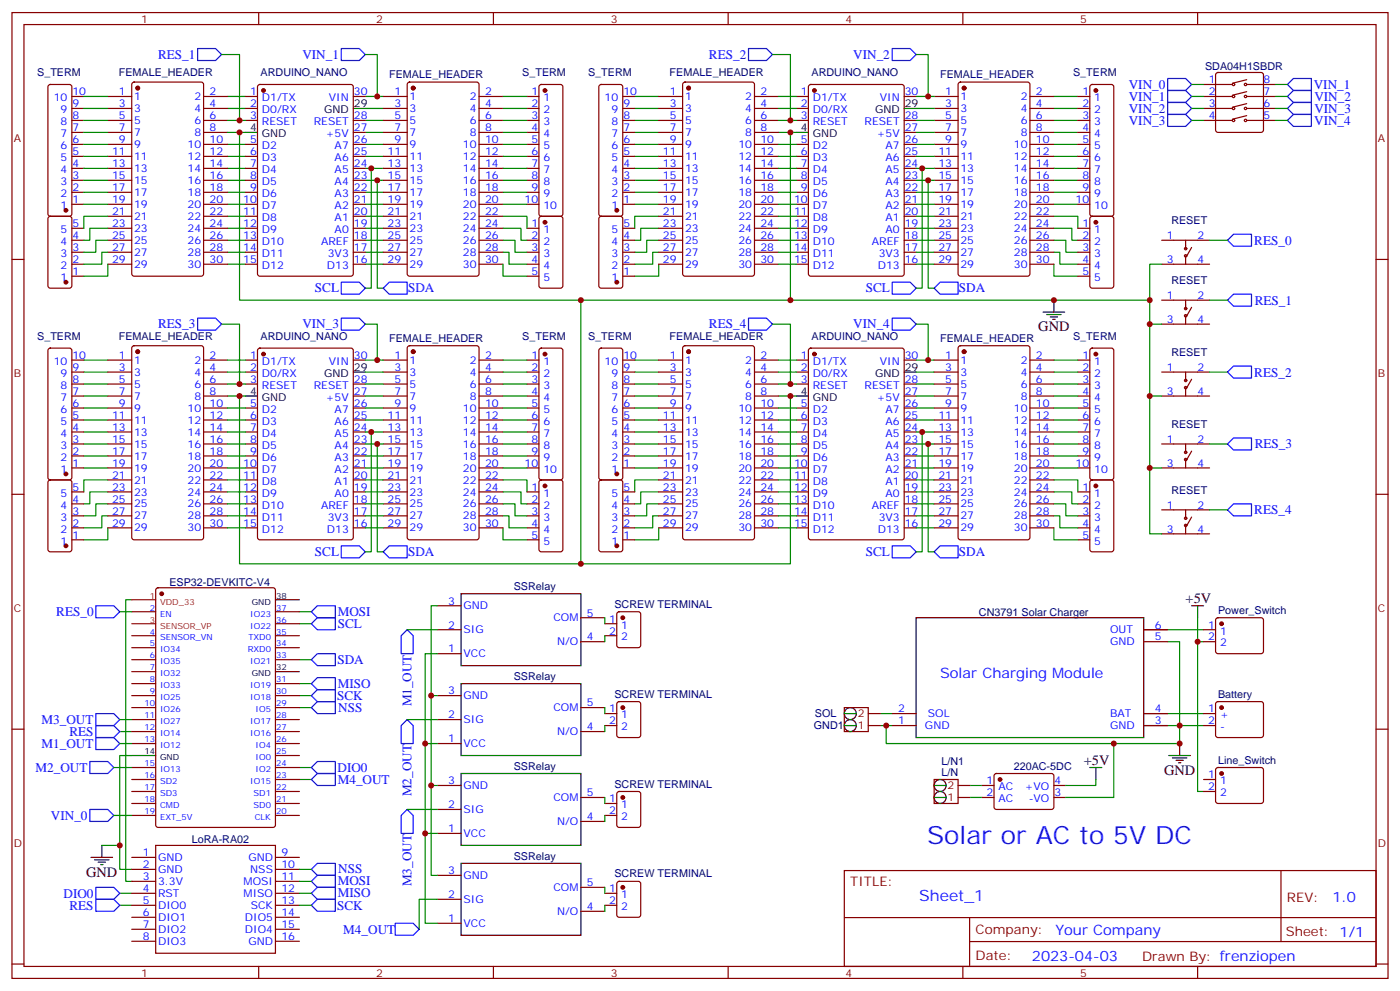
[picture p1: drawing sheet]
<svg xmlns="http://www.w3.org/2000/svg" width="412mm" height="292mm" viewBox="0 0 412 292" stroke-linecap="round" stroke-linejoin="round" font-family="sans-serif">
<defs><g id="words">
<text font-size="7.4" fill="#00f" x="273.1" y="248.4">Solar or AC to 5V DC</text>
<text font-size="4.6" fill="#00f" x="270.8" y="265.3">Sheet_1</text>
<g font-size="4.2">
<text x="305.9" y="97.5">GND</text>
<text x="349.2" y="177.6">+5V</text>
<text x="319.3" y="225.2">+5V</text>
<text x="342.9" y="228.1">GND</text>
<text x="25.4" y="258.1">GND</text>
</g>
<g font-size="4.2" fill="#00f">
<text x="276.9" y="199.5">Solar Charging Module</text>
<text x="392.5" y="265.6">1.0</text>
<text x="310.9" y="275.1">Your Company</text>
<text x="304" y="282.9">2023-04-03</text>
</g>
<g font-size="3.9" fill="#00f">
<text x="46.6" y="17.3">RES_1</text>
<text x="89.1" y="17.3">VIN_1</text>
<text x="208.8" y="17.3">RES_2</text>
<text x="251.4" y="17.3">VIN_2</text>
<text x="332.5" y="29.6">VIN_1</text>
<text x="332.5" y="26.1">VIN_0</text>
<text x="387" y="26.2">VIN_1</text>
<text x="387.2" y="29.7">VIN_2</text>
<text x="332.5" y="33.1">VIN_2</text>
<text x="387.2" y="33.1">VIN_3</text>
<text x="332.5" y="36.7">VIN_3</text>
<text x="387.1" y="36.7">VIN_4</text>
<text x="369.5" y="72">RES_0</text>
<text x="92.8" y="86.1">SCL</text>
<text x="120.2" y="86.1">SDA</text>
<text x="255.1" y="86.1">SCL</text>
<text x="282.5" y="86.1">SDA</text>
<text x="369.6" y="89.7">RES_1</text>
<text x="46.6" y="96.6">RES_3</text>
<text x="89.1" y="96.6">VIN_3</text>
<text x="208.8" y="96.6">RES_4</text>
<text x="251.4" y="96.6">VIN_4</text>
<text x="369.5" y="110.8">RES_2</text>
<text x="369.6" y="132">RES_3</text>
<text x="369.5" y="151.4">RES_4</text>
<text x="92.8" y="163.7">SCL</text>
<text x="120.2" y="163.8">SDA</text>
<text x="255.1" y="163.7">SCL</text>
<text x="282.5" y="163.8">SDA</text>
<text x="16.6" y="181.3">RES_0</text>
<text x="99.5" y="184.8">SCL</text>
<text x="99.5" y="181.3">MOSI</text>
<text x="99.4" y="195.4">SDA</text>
<text x="99.5" y="202.6">MISO</text>
<text x="99.3" y="206.1">SCK</text>
<text x="99.6" y="209.7">NSS</text>
<text x="121.2" y="208" transform="rotate(-90 121.2 208)">M1_OUT</text>
<text x="12.2" y="213.1">M3_OUT</text>
<text x="12.2" y="220.2">M1_OUT</text>
<text x="20.5" y="216.6">RES</text>
<text x="10.5" y="227.2">M2_OUT</text>
<text x="99.4" y="227.2">DIO0</text>
<text x="99.5" y="230.7">M4_OUT</text>
<text x="121.2" y="234.4" transform="rotate(-90 121.2 234.4)">M2_OUT</text>
<text x="15" y="241.3">VIN_0</text>
<text x="99.7" y="257.1">NSS</text>
<text x="99.5" y="260.7">MOSI</text>
<text x="121.2" y="260.9" transform="rotate(-90 121.2 260.9)">M3_OUT</text>
<text x="18.7" y="264.3">DIO0</text>
<text x="20.5" y="267.8">RES</text>
<text x="99.3" y="267.8">SCK</text>
<text x="99.5" y="264.2">MISO</text>
<text x="101.1" y="274.9">M4_OUT</text>
</g>
<g font-size="3.9" fill="#800">
<text x="250.5" y="260.9">TITLE:</text>
<text x="379.1" y="265.6">REV:</text>
<text x="287.4" y="275.1">Company:</text>
<text x="378.7" y="275.7">Sheet: 1/1</text>
<text x="287.4" y="282.8">Date:</text>
<text x="336.4" y="282.8">Drawn By: frenziopen</text>
</g>
<g font-size="3.2" fill="#800">
<text x="41.6" y="6.7">1</text>
<text x="110.8" y="6.7">2</text>
<text x="179.9" y="6.7">3</text>
<text x="249.1" y="6.7">4</text>
<text x="318.2" y="6.7">5</text>
<text x="4.1" y="41.8">A</text>
<text x="405.9" y="41.8">A</text>
<text x="4.1" y="110.9">B</text>
<text x="405.9" y="110.9">B</text>
<text x="4.1" y="180.1">C</text>
<text x="405.9" y="180.1">C</text>
<text x="4.1" y="249.2">D</text>
<text x="405.9" y="249.2">D</text>
<text x="41.6" y="287.5">1</text>
<text x="110.8" y="287.5">2</text>
<text x="179.9" y="287.5">3</text>
<text x="249.1" y="287.5">4</text>
<text x="318.2" y="287.5">5</text>
</g>
<g font-size="3.2" fill="#000080">
<text x="11" y="22.4">S_TERM</text>
<text x="35" y="22.4">FEMALE_HEADER</text>
<text x="76.8" y="22.5">ARDUINO_NANO</text>
<text x="114.7" y="23.1">FEMALE_HEADER</text>
<text x="153.8" y="22.4">S_TERM</text>
<text x="173.2" y="22.4">S_TERM</text>
<text x="197.3" y="22.4">FEMALE_HEADER</text>
<text x="239" y="22.5">ARDUINO_NANO</text>
<text x="276.9" y="23.1">FEMALE_HEADER</text>
<text x="316.1" y="22.4">S_TERM</text>
<text x="355" y="20.7">SDA04H1SBDR</text>
<text x="345" y="66">RESET</text>
<text x="345" y="83.6">RESET</text>
<text x="11" y="100">S_TERM</text>
<text x="35" y="100">FEMALE_HEADER</text>
<text x="76.8" y="100.1">ARDUINO_NANO</text>
<text x="114.7" y="100.7">FEMALE_HEADER</text>
<text x="153.8" y="100">S_TERM</text>
<text x="173.2" y="100">S_TERM</text>
<text x="197.3" y="100">FEMALE_HEADER</text>
<text x="239" y="100.1">ARDUINO_NANO</text>
<text x="276.9" y="100.7">FEMALE_HEADER</text>
<text x="316.1" y="100">S_TERM</text>
<text x="345" y="104.8">RESET</text>
<text x="345" y="125.9">RESET</text>
<text x="345" y="145.3">RESET</text>
<text x="49.9" y="172.4">ESP32-DEVKITC-V4</text>
<text x="151.4" y="173.7">SSRelay</text>
<text x="181" y="178.9">SCREW TERMINAL</text>
<text x="288.4" y="181.3">CN3791 Solar Charger</text>
<text x="358.8" y="180.8">Power_Switch</text>
<text x="151.4" y="200.2">SSRelay</text>
<text x="181" y="205.4">SCREW TERMINAL</text>
<text x="358.8" y="205.5">Battery</text>
<text x="239.8" y="214.7">GND1</text>
<text x="240" y="211.2">SOL</text>
<text x="151.4" y="226.7">SSRelay</text>
<text x="277.3" y="225.2">L/N1</text>
<text x="298.6" y="226.7">220AC-5DC</text>
<text x="358.8" y="224.9">Line_Switch</text>
<text x="181" y="231.9">SCREW TERMINAL</text>
<text x="277.3" y="228.4">L/N</text>
<text x="56.5" y="248.3">LoRA-RA02</text>
<text x="151.4" y="253.1">SSRelay</text>
<text x="181" y="258.3">SCREW TERMINAL</text>
</g>
<g font-size="3.2" fill="#00f">
<text x="15.8" y="29.8">10</text>
<text x="21.3" y="28">10</text>
<text x="35" y="28">1</text>
<text x="39.5" y="29.5">1</text>
<text x="57.2" y="29.5">2</text>
<text x="61.7" y="28">2</text>
<text x="73.7" y="28">1</text>
<text x="77.2" y="29.8">D1/TX</text>
<text x="96.9" y="29.8">VIN</text>
<text x="104.2" y="28">30</text>
<text x="116.2" y="28">1</text>
<text x="120.6" y="29.5">1</text>
<text x="138.4" y="29.5">2</text>
<text x="142.9" y="28">2</text>
<text x="156.6" y="28">1</text>
<text x="160.1" y="29.8">1</text>
<text x="178.1" y="29.8">10</text>
<text x="183.6" y="28">10</text>
<text x="197.3" y="28">1</text>
<text x="201.8" y="29.5">1</text>
<text x="219.5" y="29.5">2</text>
<text x="224" y="28">2</text>
<text x="235.9" y="28">1</text>
<text x="239.4" y="29.8">D1/TX</text>
<text x="259.2" y="29.8">VIN</text>
<text x="266.5" y="28">30</text>
<text x="278.4" y="28">1</text>
<text x="282.9" y="29.5">1</text>
<text x="300.7" y="29.5">2</text>
<text x="305.2" y="28">2</text>
<text x="318.8" y="28">1</text>
<text x="322.3" y="29.8">1</text>
<text x="356.1" y="24.5">1</text>
<text x="356.1" y="28">2</text>
<text x="372.2" y="28">7</text>
<text x="372.2" y="24.5">8</text>
<text x="17.8" y="33.3">9</text>
<text x="21.3" y="35.1">8</text>
<text x="21.3" y="31.6">9</text>
<text x="35" y="31.6">3</text>
<text x="35" y="35.1">5</text>
<text x="39.5" y="33">3</text>
<text x="57.2" y="33">4</text>
<text x="61.7" y="31.6">4</text>
<text x="61.7" y="35.1">6</text>
<text x="73.7" y="31.6">2</text>
<text x="73.7" y="35.1">3</text>
<text x="77.2" y="33.3">D0/RX</text>
<text x="104.2" y="35.1">28</text>
<text x="116.2" y="31.6">3</text>
<text x="116.2" y="35.1">5</text>
<text x="120.6" y="33">3</text>
<text x="138.4" y="33">4</text>
<text x="142.9" y="31.6">4</text>
<text x="142.9" y="35.1">6</text>
<text x="156.6" y="31.6">2</text>
<text x="156.6" y="35.1">3</text>
<text x="160.1" y="33.3">2</text>
<text x="180.1" y="33.3">9</text>
<text x="183.6" y="35.1">8</text>
<text x="183.6" y="31.6">9</text>
<text x="197.3" y="31.6">3</text>
<text x="197.3" y="35.1">5</text>
<text x="201.8" y="33">3</text>
<text x="219.5" y="33">4</text>
<text x="224" y="31.6">4</text>
<text x="224" y="35.1">6</text>
<text x="235.9" y="31.6">2</text>
<text x="235.9" y="35.1">3</text>
<text x="239.4" y="33.3">D0/RX</text>
<text x="266.5" y="35.1">28</text>
<text x="278.4" y="31.6">3</text>
<text x="278.4" y="35.1">5</text>
<text x="282.9" y="33">3</text>
<text x="300.7" y="33">4</text>
<text x="305.2" y="31.6">4</text>
<text x="305.2" y="35.1">6</text>
<text x="318.8" y="31.6">2</text>
<text x="318.8" y="35.1">3</text>
<text x="322.3" y="33.3">2</text>
<text x="356.1" y="31.6">3</text>
<text x="356.1" y="35.1">4</text>
<text x="372.2" y="35.1">5</text>
<text x="372.2" y="31.6">6</text>
<text x="17.8" y="40.4">7</text>
<text x="17.8" y="36.9">8</text>
<text x="21.3" y="38.6">7</text>
<text x="35" y="38.6">7</text>
<text x="39.5" y="36.5">5</text>
<text x="39.5" y="40">7</text>
<text x="57.2" y="36.5">6</text>
<text x="57.2" y="40">8</text>
<text x="61.7" y="38.6">8</text>
<text x="77.2" y="36.9">RESET</text>
<text x="92.4" y="36.9">RESET</text>
<text x="96" y="40.4">+5V</text>
<text x="104.2" y="38.6">27</text>
<text x="116.2" y="38.6">7</text>
<text x="120.6" y="36.5">5</text>
<text x="120.6" y="40">7</text>
<text x="138.4" y="36.5">6</text>
<text x="138.4" y="40">8</text>
<text x="142.9" y="38.6">8</text>
<text x="156.6" y="38.6">4</text>
<text x="160.1" y="36.9">3</text>
<text x="160.1" y="40.4">4</text>
<text x="180.1" y="40.4">7</text>
<text x="180.1" y="36.9">8</text>
<text x="183.6" y="38.6">7</text>
<text x="197.3" y="38.6">7</text>
<text x="201.8" y="36.5">5</text>
<text x="201.8" y="40">7</text>
<text x="219.5" y="36.5">6</text>
<text x="219.5" y="40">8</text>
<text x="224" y="38.6">8</text>
<text x="239.4" y="36.9">RESET</text>
<text x="254.7" y="36.9">RESET</text>
<text x="258.3" y="40.4">+5V</text>
<text x="266.5" y="38.6">27</text>
<text x="278.4" y="38.6">7</text>
<text x="282.9" y="36.5">5</text>
<text x="282.9" y="40">7</text>
<text x="300.7" y="36.5">6</text>
<text x="300.7" y="40">8</text>
<text x="305.2" y="38.6">8</text>
<text x="318.8" y="38.6">4</text>
<text x="322.3" y="36.9">3</text>
<text x="322.3" y="40.4">4</text>
<text x="17.8" y="47.4">5</text>
<text x="17.8" y="43.9">6</text>
<text x="21.3" y="45.7">5</text>
<text x="21.3" y="42.2">6</text>
<text x="33" y="45.7">11</text>
<text x="35" y="42.2">9</text>
<text x="39.5" y="43.6">9</text>
<text x="39.5" y="47.1">11</text>
<text x="55.2" y="43.6">10</text>
<text x="55.2" y="47.1">12</text>
<text x="61.7" y="42.2">10</text>
<text x="61.7" y="45.7">12</text>
<text x="73.7" y="42.2">5</text>
<text x="73.7" y="45.7">6</text>
<text x="77.2" y="43.9">D2</text>
<text x="77.2" y="47.4">D3</text>
<text x="98.6" y="47.4">A6</text>
<text x="98.6" y="43.9">A7</text>
<text x="104.2" y="45.7">25</text>
<text x="104.2" y="42.2">26</text>
<text x="114.1" y="45.7">11</text>
<text x="116.2" y="42.2">9</text>
<text x="120.6" y="43.6">9</text>
<text x="120.6" y="47.1">11</text>
<text x="136.4" y="43.6">10</text>
<text x="136.4" y="47.1">12</text>
<text x="142.9" y="42.2">10</text>
<text x="142.9" y="45.7">12</text>
<text x="156.6" y="42.2">5</text>
<text x="156.6" y="45.7">6</text>
<text x="160.1" y="43.9">5</text>
<text x="160.1" y="47.4">6</text>
<text x="180.1" y="47.4">5</text>
<text x="180.1" y="43.9">6</text>
<text x="183.6" y="45.7">5</text>
<text x="183.6" y="42.2">6</text>
<text x="195.3" y="45.7">11</text>
<text x="197.3" y="42.2">9</text>
<text x="201.8" y="43.6">9</text>
<text x="201.8" y="47.1">11</text>
<text x="217.5" y="43.6">10</text>
<text x="217.5" y="47.1">12</text>
<text x="224" y="42.2">10</text>
<text x="224" y="45.7">12</text>
<text x="235.9" y="42.2">5</text>
<text x="235.9" y="45.7">6</text>
<text x="239.4" y="43.9">D2</text>
<text x="239.4" y="47.4">D3</text>
<text x="260.9" y="47.4">A6</text>
<text x="260.9" y="43.9">A7</text>
<text x="266.5" y="45.7">25</text>
<text x="266.5" y="42.2">26</text>
<text x="276.4" y="45.7">11</text>
<text x="278.4" y="42.2">9</text>
<text x="282.9" y="43.6">9</text>
<text x="282.9" y="47.1">11</text>
<text x="298.7" y="43.6">10</text>
<text x="298.7" y="47.1">12</text>
<text x="305.2" y="42.2">10</text>
<text x="305.2" y="45.7">12</text>
<text x="318.8" y="42.2">5</text>
<text x="318.8" y="45.7">6</text>
<text x="322.3" y="43.9">5</text>
<text x="322.3" y="47.4">6</text>
<text x="17.8" y="51">4</text>
<text x="21.3" y="52.7">3</text>
<text x="21.3" y="49.2">4</text>
<text x="33" y="49.2">13</text>
<text x="33" y="52.7">15</text>
<text x="39.5" y="50.6">13</text>
<text x="55.2" y="50.6">14</text>
<text x="61.7" y="49.2">14</text>
<text x="61.7" y="52.7">16</text>
<text x="73.7" y="49.2">7</text>
<text x="73.7" y="52.7">8</text>
<text x="77.2" y="51">D4</text>
<text x="98.6" y="51">A5</text>
<text x="104.2" y="52.7">23</text>
<text x="104.2" y="49.2">24</text>
<text x="114.1" y="49.2">13</text>
<text x="114.1" y="52.7">15</text>
<text x="120.6" y="50.6">13</text>
<text x="136.4" y="50.6">14</text>
<text x="142.9" y="49.2">14</text>
<text x="142.9" y="52.7">16</text>
<text x="156.6" y="49.2">7</text>
<text x="156.6" y="52.7">8</text>
<text x="160.1" y="51">7</text>
<text x="180.1" y="51">4</text>
<text x="183.6" y="52.7">3</text>
<text x="183.6" y="49.2">4</text>
<text x="195.3" y="49.2">13</text>
<text x="195.3" y="52.7">15</text>
<text x="201.8" y="50.6">13</text>
<text x="217.5" y="50.6">14</text>
<text x="224" y="49.2">14</text>
<text x="224" y="52.7">16</text>
<text x="235.9" y="49.2">7</text>
<text x="235.9" y="52.7">8</text>
<text x="239.4" y="51">D4</text>
<text x="260.9" y="51">A5</text>
<text x="266.5" y="52.7">23</text>
<text x="266.5" y="49.2">24</text>
<text x="276.4" y="49.2">13</text>
<text x="276.4" y="52.7">15</text>
<text x="282.9" y="50.6">13</text>
<text x="298.7" y="50.6">14</text>
<text x="305.2" y="49.2">14</text>
<text x="305.2" y="52.7">16</text>
<text x="318.8" y="49.2">7</text>
<text x="318.8" y="52.7">8</text>
<text x="322.3" y="51">7</text>
<text x="17.8" y="58">2</text>
<text x="17.8" y="54.5">3</text>
<text x="21.3" y="59.8">1</text>
<text x="21.3" y="56.3">2</text>
<text x="33" y="56.3">17</text>
<text x="33" y="59.8">19</text>
<text x="39.5" y="54.2">15</text>
<text x="39.5" y="57.7">17</text>
<text x="55.2" y="54.2">16</text>
<text x="55.2" y="57.7">18</text>
<text x="61.7" y="56.3">18</text>
<text x="61.7" y="59.8">20</text>
<text x="71.6" y="59.8">10</text>
<text x="73.7" y="56.3">9</text>
<text x="77.2" y="54.5">D5</text>
<text x="77.2" y="58">D6</text>
<text x="98.6" y="58">A3</text>
<text x="98.6" y="54.5">A4</text>
<text x="104.2" y="59.8">21</text>
<text x="104.2" y="56.3">22</text>
<text x="114.1" y="56.3">17</text>
<text x="114.1" y="59.8">19</text>
<text x="120.6" y="54.2">15</text>
<text x="120.6" y="57.7">17</text>
<text x="136.4" y="54.2">16</text>
<text x="136.4" y="57.7">18</text>
<text x="142.9" y="56.3">18</text>
<text x="142.9" y="59.8">20</text>
<text x="154.5" y="59.8">10</text>
<text x="156.6" y="56.3">9</text>
<text x="160.1" y="54.5">8</text>
<text x="160.1" y="58">9</text>
<text x="180.1" y="58">2</text>
<text x="180.1" y="54.5">3</text>
<text x="183.6" y="59.8">1</text>
<text x="183.6" y="56.3">2</text>
<text x="195.3" y="56.3">17</text>
<text x="195.3" y="59.8">19</text>
<text x="201.8" y="54.2">15</text>
<text x="201.8" y="57.7">17</text>
<text x="217.5" y="54.2">16</text>
<text x="217.5" y="57.7">18</text>
<text x="224" y="56.3">18</text>
<text x="224" y="59.8">20</text>
<text x="233.9" y="59.8">10</text>
<text x="235.9" y="56.3">9</text>
<text x="239.4" y="54.5">D5</text>
<text x="239.4" y="58">D6</text>
<text x="260.9" y="58">A3</text>
<text x="260.9" y="54.5">A4</text>
<text x="266.5" y="59.8">21</text>
<text x="266.5" y="56.3">22</text>
<text x="276.4" y="56.3">17</text>
<text x="276.4" y="59.8">19</text>
<text x="282.9" y="54.2">15</text>
<text x="282.9" y="57.7">17</text>
<text x="298.7" y="54.2">16</text>
<text x="298.7" y="57.7">18</text>
<text x="305.2" y="56.3">18</text>
<text x="305.2" y="59.8">20</text>
<text x="316.8" y="59.8">10</text>
<text x="318.8" y="56.3">9</text>
<text x="322.3" y="54.5">8</text>
<text x="322.3" y="58">9</text>
<text x="17.8" y="61.6">1</text>
<text x="33" y="63.3">21</text>
<text x="39.5" y="61.2">19</text>
<text x="39.5" y="64.7">21</text>
<text x="55.2" y="61.2">20</text>
<text x="55.2" y="64.7">22</text>
<text x="61.7" y="63.3">22</text>
<text x="71.6" y="63.3">11</text>
<text x="77.2" y="61.6">D7</text>
<text x="77.2" y="65.1">D8</text>
<text x="98.6" y="65.1">A1</text>
<text x="98.6" y="61.6">A2</text>
<text x="104.2" y="63.3">20</text>
<text x="114.1" y="63.3">21</text>
<text x="120.6" y="61.2">19</text>
<text x="120.6" y="64.7">21</text>
<text x="136.4" y="61.2">20</text>
<text x="136.4" y="64.7">22</text>
<text x="142.9" y="63.3">22</text>
<text x="160.1" y="61.6">10</text>
<text x="180.1" y="61.6">1</text>
<text x="195.3" y="63.3">21</text>
<text x="201.8" y="61.2">19</text>
<text x="201.8" y="64.7">21</text>
<text x="217.5" y="61.2">20</text>
<text x="217.5" y="64.7">22</text>
<text x="224" y="63.3">22</text>
<text x="233.9" y="63.3">11</text>
<text x="239.4" y="61.6">D7</text>
<text x="239.4" y="65.1">D8</text>
<text x="260.9" y="65.1">A1</text>
<text x="260.9" y="61.6">A2</text>
<text x="266.5" y="63.3">20</text>
<text x="276.4" y="63.3">21</text>
<text x="282.9" y="61.2">19</text>
<text x="282.9" y="64.7">21</text>
<text x="298.7" y="61.2">20</text>
<text x="298.7" y="64.7">22</text>
<text x="305.2" y="63.3">22</text>
<text x="322.3" y="61.6">10</text>
<text x="17.8" y="68.6">5</text>
<text x="21.3" y="70.4">4</text>
<text x="21.3" y="66.9">5</text>
<text x="33" y="66.9">23</text>
<text x="33" y="70.4">25</text>
<text x="39.5" y="68.3">23</text>
<text x="39.5" y="71.8">25</text>
<text x="55.2" y="68.3">24</text>
<text x="55.2" y="71.8">26</text>
<text x="61.7" y="66.9">24</text>
<text x="61.7" y="70.4">26</text>
<text x="71.6" y="66.9">12</text>
<text x="71.6" y="70.4">13</text>
<text x="77.2" y="68.6">D9</text>
<text x="98.6" y="68.6">A0</text>
<text x="104.2" y="70.4">18</text>
<text x="104.2" y="66.9">19</text>
<text x="114.1" y="66.9">23</text>
<text x="114.1" y="70.4">25</text>
<text x="120.6" y="68.3">23</text>
<text x="120.6" y="71.8">25</text>
<text x="136.4" y="68.3">24</text>
<text x="136.4" y="71.8">26</text>
<text x="142.9" y="66.9">24</text>
<text x="142.9" y="70.4">26</text>
<text x="156.6" y="66.9">1</text>
<text x="156.6" y="70.4">2</text>
<text x="160.1" y="68.6">1</text>
<text x="180.1" y="68.6">5</text>
<text x="183.6" y="70.4">4</text>
<text x="183.6" y="66.9">5</text>
<text x="195.3" y="66.9">23</text>
<text x="195.3" y="70.4">25</text>
<text x="201.8" y="68.3">23</text>
<text x="201.8" y="71.8">25</text>
<text x="217.5" y="68.3">24</text>
<text x="217.5" y="71.8">26</text>
<text x="224" y="66.9">24</text>
<text x="224" y="70.4">26</text>
<text x="233.9" y="66.9">12</text>
<text x="233.9" y="70.4">13</text>
<text x="239.4" y="68.6">D9</text>
<text x="260.9" y="68.6">A0</text>
<text x="266.5" y="70.4">18</text>
<text x="266.5" y="66.9">19</text>
<text x="276.4" y="66.9">23</text>
<text x="276.4" y="70.4">25</text>
<text x="282.9" y="68.3">23</text>
<text x="282.9" y="71.8">25</text>
<text x="298.7" y="68.3">24</text>
<text x="298.7" y="71.8">26</text>
<text x="305.2" y="66.9">24</text>
<text x="305.2" y="70.4">26</text>
<text x="318.8" y="66.9">1</text>
<text x="318.8" y="70.4">2</text>
<text x="322.3" y="68.6">1</text>
<text x="343.7" y="70.4">1</text>
<text x="352.8" y="70.4">2</text>
<text x="17.8" y="75.7">3</text>
<text x="17.8" y="72.1">4</text>
<text x="21.3" y="77.4">2</text>
<text x="21.3" y="73.9">3</text>
<text x="33" y="73.9">27</text>
<text x="33" y="77.4">29</text>
<text x="39.5" y="75.3">27</text>
<text x="55.2" y="75.3">28</text>
<text x="61.7" y="73.9">28</text>
<text x="61.7" y="77.4">30</text>
<text x="71.6" y="73.9">14</text>
<text x="71.6" y="77.4">15</text>
<text x="77.2" y="72.1">D10</text>
<text x="77.2" y="75.7">D11</text>
<text x="94.6" y="72.1">AREF</text>
<text x="96.6" y="75.7">3V3</text>
<text x="104.2" y="77.4">16</text>
<text x="104.2" y="73.9">17</text>
<text x="114.1" y="73.9">27</text>
<text x="114.1" y="77.4">29</text>
<text x="120.6" y="75.3">27</text>
<text x="136.4" y="75.3">28</text>
<text x="142.9" y="73.9">28</text>
<text x="142.9" y="77.4">30</text>
<text x="156.6" y="73.9">3</text>
<text x="156.6" y="77.4">4</text>
<text x="160.1" y="72.1">2</text>
<text x="160.1" y="75.7">3</text>
<text x="180.1" y="75.7">3</text>
<text x="180.1" y="72.1">4</text>
<text x="183.6" y="77.4">2</text>
<text x="183.6" y="73.9">3</text>
<text x="195.3" y="73.9">27</text>
<text x="195.3" y="77.4">29</text>
<text x="201.8" y="75.3">27</text>
<text x="217.5" y="75.3">28</text>
<text x="224" y="73.9">28</text>
<text x="224" y="77.4">30</text>
<text x="233.9" y="73.9">14</text>
<text x="233.9" y="77.4">15</text>
<text x="239.4" y="72.1">D10</text>
<text x="239.4" y="75.7">D11</text>
<text x="256.8" y="72.1">AREF</text>
<text x="258.8" y="75.7">3V3</text>
<text x="266.5" y="77.4">16</text>
<text x="266.5" y="73.9">17</text>
<text x="276.4" y="73.9">27</text>
<text x="276.4" y="77.4">29</text>
<text x="282.9" y="75.3">27</text>
<text x="298.7" y="75.3">28</text>
<text x="305.2" y="73.9">28</text>
<text x="305.2" y="77.4">30</text>
<text x="318.8" y="73.9">3</text>
<text x="318.8" y="77.4">4</text>
<text x="322.3" y="72.1">2</text>
<text x="322.3" y="75.7">3</text>
<text x="343.7" y="77.4">3</text>
<text x="352.8" y="77.4">4</text>
<text x="17.8" y="82.7">1</text>
<text x="17.8" y="79.2">2</text>
<text x="21.3" y="81">1</text>
<text x="39.5" y="78.8">29</text>
<text x="55.2" y="78.8">30</text>
<text x="77.2" y="79.2">D12</text>
<text x="96.3" y="79.2">D13</text>
<text x="120.6" y="78.8">29</text>
<text x="136.4" y="78.8">30</text>
<text x="156.6" y="81">5</text>
<text x="160.1" y="79.2">4</text>
<text x="160.1" y="82.7">5</text>
<text x="180.1" y="82.7">1</text>
<text x="180.1" y="79.2">2</text>
<text x="183.6" y="81">1</text>
<text x="201.8" y="78.8">29</text>
<text x="217.5" y="78.8">30</text>
<text x="239.4" y="79.2">D12</text>
<text x="258.6" y="79.2">D13</text>
<text x="282.9" y="78.8">29</text>
<text x="298.7" y="78.8">30</text>
<text x="318.8" y="81">5</text>
<text x="322.3" y="79.2">4</text>
<text x="322.3" y="82.7">5</text>
<text x="343.7" y="88">1</text>
<text x="352.8" y="88">2</text>
<text x="343.7" y="95.1">3</text>
<text x="352.8" y="95.1">4</text>
<text x="15.8" y="107.4">10</text>
<text x="21.3" y="105.7">10</text>
<text x="35" y="105.7">1</text>
<text x="39.5" y="107.1">1</text>
<text x="57.2" y="107.1">2</text>
<text x="61.7" y="105.7">2</text>
<text x="73.7" y="105.7">1</text>
<text x="77.2" y="107.4">D1/TX</text>
<text x="96.9" y="107.4">VIN</text>
<text x="104.2" y="105.7">30</text>
<text x="116.2" y="105.7">1</text>
<text x="120.6" y="107.1">1</text>
<text x="138.4" y="107.1">2</text>
<text x="142.9" y="105.7">2</text>
<text x="156.6" y="105.7">1</text>
<text x="160.1" y="107.4">1</text>
<text x="178.1" y="107.4">10</text>
<text x="183.6" y="105.7">10</text>
<text x="197.3" y="105.7">1</text>
<text x="201.8" y="107.1">1</text>
<text x="219.5" y="107.1">2</text>
<text x="224" y="105.7">2</text>
<text x="235.9" y="105.7">1</text>
<text x="239.4" y="107.4">D1/TX</text>
<text x="259.2" y="107.4">VIN</text>
<text x="266.5" y="105.7">30</text>
<text x="278.4" y="105.7">1</text>
<text x="282.9" y="107.1">1</text>
<text x="300.7" y="107.1">2</text>
<text x="305.2" y="105.7">2</text>
<text x="318.8" y="105.7">1</text>
<text x="322.3" y="107.4">1</text>
<text x="17.8" y="110.9">9</text>
<text x="21.3" y="112.7">8</text>
<text x="21.3" y="109.2">9</text>
<text x="35" y="109.2">3</text>
<text x="35" y="112.7">5</text>
<text x="39.5" y="110.6">3</text>
<text x="57.2" y="110.6">4</text>
<text x="61.7" y="109.2">4</text>
<text x="61.7" y="112.7">6</text>
<text x="73.7" y="109.2">2</text>
<text x="73.7" y="112.7">3</text>
<text x="77.2" y="110.9">D0/RX</text>
<text x="104.2" y="112.7">28</text>
<text x="116.2" y="109.2">3</text>
<text x="116.2" y="112.7">5</text>
<text x="120.6" y="110.6">3</text>
<text x="138.4" y="110.6">4</text>
<text x="142.9" y="109.2">4</text>
<text x="142.9" y="112.7">6</text>
<text x="156.6" y="109.2">2</text>
<text x="156.6" y="112.7">3</text>
<text x="160.1" y="110.9">2</text>
<text x="180.1" y="110.9">9</text>
<text x="183.6" y="112.7">8</text>
<text x="183.6" y="109.2">9</text>
<text x="197.3" y="109.2">3</text>
<text x="197.3" y="112.7">5</text>
<text x="201.8" y="110.6">3</text>
<text x="219.5" y="110.6">4</text>
<text x="224" y="109.2">4</text>
<text x="224" y="112.7">6</text>
<text x="235.9" y="109.2">2</text>
<text x="235.9" y="112.7">3</text>
<text x="239.4" y="110.9">D0/RX</text>
<text x="266.5" y="112.7">28</text>
<text x="278.4" y="109.2">3</text>
<text x="278.4" y="112.7">5</text>
<text x="282.9" y="110.6">3</text>
<text x="300.7" y="110.6">4</text>
<text x="305.2" y="109.2">4</text>
<text x="305.2" y="112.7">6</text>
<text x="318.8" y="109.2">2</text>
<text x="318.8" y="112.7">3</text>
<text x="322.3" y="110.9">2</text>
<text x="343.7" y="109.2">1</text>
<text x="352.8" y="109.2">2</text>
<text x="17.8" y="118">7</text>
<text x="17.8" y="114.5">8</text>
<text x="21.3" y="119.8">6</text>
<text x="21.3" y="116.2">7</text>
<text x="35" y="116.2">7</text>
<text x="35" y="119.8">9</text>
<text x="39.5" y="114.1">5</text>
<text x="39.5" y="117.7">7</text>
<text x="57.2" y="114.1">6</text>
<text x="57.2" y="117.7">8</text>
<text x="61.7" y="116.2">8</text>
<text x="61.7" y="119.8">10</text>
<text x="73.7" y="119.8">5</text>
<text x="77.2" y="114.5">RESET</text>
<text x="92.4" y="114.5">RESET</text>
<text x="96" y="118">+5V</text>
<text x="104.2" y="119.8">26</text>
<text x="104.2" y="116.2">27</text>
<text x="116.2" y="116.2">7</text>
<text x="116.2" y="119.8">9</text>
<text x="120.6" y="114.1">5</text>
<text x="120.6" y="117.7">7</text>
<text x="138.4" y="114.1">6</text>
<text x="138.4" y="117.7">8</text>
<text x="142.9" y="116.2">8</text>
<text x="142.9" y="119.8">10</text>
<text x="156.6" y="116.2">4</text>
<text x="156.6" y="119.8">5</text>
<text x="160.1" y="114.5">3</text>
<text x="160.1" y="118">4</text>
<text x="180.1" y="118">7</text>
<text x="180.1" y="114.5">8</text>
<text x="183.6" y="119.8">6</text>
<text x="183.6" y="116.2">7</text>
<text x="197.3" y="116.2">7</text>
<text x="197.3" y="119.8">9</text>
<text x="201.8" y="114.1">5</text>
<text x="201.8" y="117.7">7</text>
<text x="219.5" y="114.1">6</text>
<text x="219.5" y="117.7">8</text>
<text x="224" y="116.2">8</text>
<text x="224" y="119.8">10</text>
<text x="235.9" y="119.8">5</text>
<text x="239.4" y="114.5">RESET</text>
<text x="254.7" y="114.5">RESET</text>
<text x="258.3" y="118">+5V</text>
<text x="266.5" y="119.8">26</text>
<text x="266.5" y="116.2">27</text>
<text x="278.4" y="116.2">7</text>
<text x="278.4" y="119.8">9</text>
<text x="282.9" y="114.1">5</text>
<text x="282.9" y="117.7">7</text>
<text x="300.7" y="114.1">6</text>
<text x="300.7" y="117.7">8</text>
<text x="305.2" y="116.2">8</text>
<text x="305.2" y="119.8">10</text>
<text x="318.8" y="116.2">4</text>
<text x="318.8" y="119.8">5</text>
<text x="322.3" y="114.5">3</text>
<text x="322.3" y="118">4</text>
<text x="343.7" y="116.2">3</text>
<text x="352.8" y="116.2">4</text>
<text x="17.8" y="125.1">5</text>
<text x="17.8" y="121.5">6</text>
<text x="21.3" y="123.3">5</text>
<text x="33" y="123.3">11</text>
<text x="39.5" y="121.2">9</text>
<text x="39.5" y="124.7">11</text>
<text x="55.2" y="121.2">10</text>
<text x="55.2" y="124.7">12</text>
<text x="61.7" y="123.3">12</text>
<text x="73.7" y="123.3">6</text>
<text x="77.2" y="121.5">D2</text>
<text x="77.2" y="125.1">D3</text>
<text x="98.6" y="125.1">A6</text>
<text x="98.6" y="121.5">A7</text>
<text x="104.2" y="123.3">25</text>
<text x="114.1" y="123.3">11</text>
<text x="120.6" y="121.2">9</text>
<text x="120.6" y="124.7">11</text>
<text x="136.4" y="121.2">10</text>
<text x="136.4" y="124.7">12</text>
<text x="142.9" y="123.3">12</text>
<text x="156.6" y="123.3">6</text>
<text x="160.1" y="121.5">5</text>
<text x="160.1" y="125.1">6</text>
<text x="180.1" y="125.1">5</text>
<text x="180.1" y="121.5">6</text>
<text x="183.6" y="123.3">5</text>
<text x="195.3" y="123.3">11</text>
<text x="201.8" y="121.2">9</text>
<text x="201.8" y="124.7">11</text>
<text x="217.5" y="121.2">10</text>
<text x="217.5" y="124.7">12</text>
<text x="224" y="123.3">12</text>
<text x="235.9" y="123.3">6</text>
<text x="239.4" y="121.5">D2</text>
<text x="239.4" y="125.1">D3</text>
<text x="260.9" y="125.1">A6</text>
<text x="260.9" y="121.5">A7</text>
<text x="266.5" y="123.3">25</text>
<text x="276.4" y="123.3">11</text>
<text x="282.9" y="121.2">9</text>
<text x="282.9" y="124.7">11</text>
<text x="298.7" y="121.2">10</text>
<text x="298.7" y="124.7">12</text>
<text x="305.2" y="123.3">12</text>
<text x="318.8" y="123.3">6</text>
<text x="322.3" y="121.5">5</text>
<text x="322.3" y="125.1">6</text>
<text x="17.8" y="128.6">4</text>
<text x="21.3" y="130.4">3</text>
<text x="21.3" y="126.8">4</text>
<text x="33" y="126.8">13</text>
<text x="33" y="130.4">15</text>
<text x="39.5" y="128.2">13</text>
<text x="39.5" y="131.8">15</text>
<text x="55.2" y="128.2">14</text>
<text x="55.2" y="131.8">16</text>
<text x="61.7" y="126.8">14</text>
<text x="61.7" y="130.4">16</text>
<text x="73.7" y="126.8">7</text>
<text x="73.7" y="130.4">8</text>
<text x="77.2" y="128.6">D4</text>
<text x="98.6" y="128.6">A5</text>
<text x="104.2" y="130.4">23</text>
<text x="104.2" y="126.8">24</text>
<text x="114.1" y="126.8">13</text>
<text x="114.1" y="130.4">15</text>
<text x="120.6" y="128.2">13</text>
<text x="120.6" y="131.8">15</text>
<text x="136.4" y="128.2">14</text>
<text x="136.4" y="131.8">16</text>
<text x="142.9" y="126.8">14</text>
<text x="142.9" y="130.4">16</text>
<text x="156.6" y="126.8">7</text>
<text x="156.6" y="130.4">8</text>
<text x="160.1" y="128.6">7</text>
<text x="180.1" y="128.6">4</text>
<text x="183.6" y="130.4">3</text>
<text x="183.6" y="126.8">4</text>
<text x="195.3" y="126.8">13</text>
<text x="195.3" y="130.4">15</text>
<text x="201.8" y="128.2">13</text>
<text x="201.8" y="131.8">15</text>
<text x="217.5" y="128.2">14</text>
<text x="217.5" y="131.8">16</text>
<text x="224" y="126.8">14</text>
<text x="224" y="130.4">16</text>
<text x="235.9" y="126.8">7</text>
<text x="235.9" y="130.4">8</text>
<text x="239.4" y="128.6">D4</text>
<text x="260.9" y="128.6">A5</text>
<text x="266.5" y="130.4">23</text>
<text x="266.5" y="126.8">24</text>
<text x="276.4" y="126.8">13</text>
<text x="276.4" y="130.4">15</text>
<text x="282.9" y="128.2">13</text>
<text x="282.9" y="131.8">15</text>
<text x="298.7" y="128.2">14</text>
<text x="298.7" y="131.8">16</text>
<text x="305.2" y="126.8">14</text>
<text x="305.2" y="130.4">16</text>
<text x="318.8" y="126.8">7</text>
<text x="318.8" y="130.4">8</text>
<text x="322.3" y="128.6">7</text>
<text x="343.7" y="130.4">1</text>
<text x="352.8" y="130.4">2</text>
<text x="17.8" y="135.6">2</text>
<text x="17.8" y="132.1">3</text>
<text x="21.3" y="137.4">1</text>
<text x="21.3" y="133.9">2</text>
<text x="33" y="133.9">17</text>
<text x="33" y="137.4">19</text>
<text x="39.5" y="135.3">17</text>
<text x="55.2" y="135.3">18</text>
<text x="61.7" y="133.9">18</text>
<text x="61.7" y="137.4">20</text>
<text x="71.6" y="137.4">10</text>
<text x="73.7" y="133.9">9</text>
<text x="77.2" y="132.1">D5</text>
<text x="77.2" y="135.6">D6</text>
<text x="98.6" y="135.6">A3</text>
<text x="98.6" y="132.1">A4</text>
<text x="104.2" y="137.4">21</text>
<text x="104.2" y="133.9">22</text>
<text x="114.1" y="133.9">17</text>
<text x="114.1" y="137.4">19</text>
<text x="120.6" y="135.3">17</text>
<text x="136.4" y="135.3">18</text>
<text x="142.9" y="133.9">18</text>
<text x="142.9" y="137.4">20</text>
<text x="154.5" y="137.4">10</text>
<text x="156.6" y="133.9">9</text>
<text x="160.1" y="132.1">8</text>
<text x="160.1" y="135.6">9</text>
<text x="180.1" y="135.6">2</text>
<text x="180.1" y="132.1">3</text>
<text x="183.6" y="137.4">1</text>
<text x="183.6" y="133.9">2</text>
<text x="195.3" y="133.9">17</text>
<text x="195.3" y="137.4">19</text>
<text x="201.8" y="135.3">17</text>
<text x="217.5" y="135.3">18</text>
<text x="224" y="133.9">18</text>
<text x="224" y="137.4">20</text>
<text x="233.9" y="137.4">10</text>
<text x="235.9" y="133.9">9</text>
<text x="239.4" y="132.1">D5</text>
<text x="239.4" y="135.6">D6</text>
<text x="260.9" y="135.6">A3</text>
<text x="260.9" y="132.1">A4</text>
<text x="266.5" y="137.4">21</text>
<text x="266.5" y="133.9">22</text>
<text x="276.4" y="133.9">17</text>
<text x="276.4" y="137.4">19</text>
<text x="282.9" y="135.3">17</text>
<text x="298.7" y="135.3">18</text>
<text x="305.2" y="133.9">18</text>
<text x="305.2" y="137.4">20</text>
<text x="316.8" y="137.4">10</text>
<text x="318.8" y="133.9">9</text>
<text x="322.3" y="132.1">8</text>
<text x="322.3" y="135.6">9</text>
<text x="343.7" y="137.4">3</text>
<text x="352.8" y="137.4">4</text>
<text x="17.8" y="139.2">1</text>
<text x="33" y="140.9">21</text>
<text x="39.5" y="138.8">19</text>
<text x="39.5" y="142.3">21</text>
<text x="55.2" y="138.8">20</text>
<text x="55.2" y="142.3">22</text>
<text x="61.7" y="140.9">22</text>
<text x="71.6" y="140.9">11</text>
<text x="77.2" y="139.2">D7</text>
<text x="77.2" y="142.7">D8</text>
<text x="98.6" y="142.7">A1</text>
<text x="98.6" y="139.2">A2</text>
<text x="104.2" y="140.9">20</text>
<text x="114.1" y="140.9">21</text>
<text x="120.6" y="138.8">19</text>
<text x="120.6" y="142.3">21</text>
<text x="136.4" y="138.8">20</text>
<text x="136.4" y="142.3">22</text>
<text x="142.9" y="140.9">22</text>
<text x="160.1" y="139.2">10</text>
<text x="180.1" y="139.2">1</text>
<text x="195.3" y="140.9">21</text>
<text x="201.8" y="138.8">19</text>
<text x="201.8" y="142.3">21</text>
<text x="217.5" y="138.8">20</text>
<text x="217.5" y="142.3">22</text>
<text x="224" y="140.9">22</text>
<text x="233.9" y="140.9">11</text>
<text x="239.4" y="139.2">D7</text>
<text x="239.4" y="142.7">D8</text>
<text x="260.9" y="142.7">A1</text>
<text x="260.9" y="139.2">A2</text>
<text x="266.5" y="140.9">20</text>
<text x="276.4" y="140.9">21</text>
<text x="282.9" y="138.8">19</text>
<text x="282.9" y="142.3">21</text>
<text x="298.7" y="138.8">20</text>
<text x="298.7" y="142.3">22</text>
<text x="305.2" y="140.9">22</text>
<text x="322.3" y="139.2">10</text>
<text x="17.8" y="149.8">4</text>
<text x="17.8" y="146.2">5</text>
<text x="21.3" y="148">4</text>
<text x="21.3" y="144.5">5</text>
<text x="33" y="144.5">23</text>
<text x="33" y="148">25</text>
<text x="39.5" y="145.9">23</text>
<text x="39.5" y="149.4">25</text>
<text x="55.2" y="145.9">24</text>
<text x="55.2" y="149.4">26</text>
<text x="61.7" y="144.5">24</text>
<text x="61.7" y="148">26</text>
<text x="71.6" y="144.5">12</text>
<text x="71.6" y="148">13</text>
<text x="77.2" y="146.2">D9</text>
<text x="77.2" y="149.8">D10</text>
<text x="94.6" y="149.8">AREF</text>
<text x="98.6" y="146.2">A0</text>
<text x="104.2" y="148">18</text>
<text x="104.2" y="144.5">19</text>
<text x="114.1" y="144.5">23</text>
<text x="114.1" y="148">25</text>
<text x="120.6" y="145.9">23</text>
<text x="120.6" y="149.4">25</text>
<text x="136.4" y="145.9">24</text>
<text x="136.4" y="149.4">26</text>
<text x="142.9" y="144.5">24</text>
<text x="142.9" y="148">26</text>
<text x="156.6" y="144.5">1</text>
<text x="156.6" y="148">2</text>
<text x="160.1" y="146.2">1</text>
<text x="160.1" y="149.8">2</text>
<text x="180.1" y="149.8">4</text>
<text x="180.1" y="146.2">5</text>
<text x="183.6" y="148">4</text>
<text x="183.6" y="144.5">5</text>
<text x="195.3" y="144.5">23</text>
<text x="195.3" y="148">25</text>
<text x="201.8" y="145.9">23</text>
<text x="201.8" y="149.4">25</text>
<text x="217.5" y="145.9">24</text>
<text x="217.5" y="149.4">26</text>
<text x="224" y="144.5">24</text>
<text x="224" y="148">26</text>
<text x="233.9" y="144.5">12</text>
<text x="233.9" y="148">13</text>
<text x="239.4" y="146.2">D9</text>
<text x="239.4" y="149.8">D10</text>
<text x="256.8" y="149.8">AREF</text>
<text x="260.9" y="146.2">A0</text>
<text x="266.5" y="148">18</text>
<text x="266.5" y="144.5">19</text>
<text x="276.4" y="144.5">23</text>
<text x="276.4" y="148">25</text>
<text x="282.9" y="145.9">23</text>
<text x="282.9" y="149.4">25</text>
<text x="298.7" y="145.9">24</text>
<text x="298.7" y="149.4">26</text>
<text x="305.2" y="144.5">24</text>
<text x="305.2" y="148">26</text>
<text x="318.8" y="144.5">1</text>
<text x="318.8" y="148">2</text>
<text x="322.3" y="146.2">1</text>
<text x="322.3" y="149.8">2</text>
<text x="343.7" y="149.8">1</text>
<text x="352.8" y="149.8">2</text>
<text x="17.8" y="153.3">3</text>
<text x="21.3" y="155">2</text>
<text x="21.3" y="151.5">3</text>
<text x="33" y="151.5">27</text>
<text x="33" y="155">29</text>
<text x="39.5" y="152.9">27</text>
<text x="55.2" y="152.9">28</text>
<text x="61.7" y="151.5">28</text>
<text x="61.7" y="155">30</text>
<text x="71.6" y="151.5">14</text>
<text x="71.6" y="155">15</text>
<text x="77.2" y="153.3">D11</text>
<text x="96.6" y="153.3">3V3</text>
<text x="104.2" y="155">16</text>
<text x="104.2" y="151.5">17</text>
<text x="114.1" y="151.5">27</text>
<text x="114.1" y="155">29</text>
<text x="120.6" y="152.9">27</text>
<text x="136.4" y="152.9">28</text>
<text x="142.9" y="151.5">28</text>
<text x="142.9" y="155">30</text>
<text x="156.6" y="151.5">3</text>
<text x="156.6" y="155">4</text>
<text x="160.1" y="153.3">3</text>
<text x="180.1" y="153.3">3</text>
<text x="183.6" y="155">2</text>
<text x="183.6" y="151.5">3</text>
<text x="195.3" y="151.5">27</text>
<text x="195.3" y="155">29</text>
<text x="201.8" y="152.9">27</text>
<text x="217.5" y="152.9">28</text>
<text x="224" y="151.5">28</text>
<text x="224" y="155">30</text>
<text x="233.9" y="151.5">14</text>
<text x="233.9" y="155">15</text>
<text x="239.4" y="153.3">D11</text>
<text x="258.8" y="153.3">3V3</text>
<text x="266.5" y="155">16</text>
<text x="266.5" y="151.5">17</text>
<text x="276.4" y="151.5">27</text>
<text x="276.4" y="155">29</text>
<text x="282.9" y="152.9">27</text>
<text x="298.7" y="152.9">28</text>
<text x="305.2" y="151.5">28</text>
<text x="305.2" y="155">30</text>
<text x="318.8" y="151.5">3</text>
<text x="318.8" y="155">4</text>
<text x="322.3" y="153.3">3</text>
<text x="17.8" y="160.3">1</text>
<text x="17.8" y="156.8">2</text>
<text x="21.3" y="158.6">1</text>
<text x="39.5" y="156.5">29</text>
<text x="55.2" y="156.5">30</text>
<text x="77.2" y="156.8">D12</text>
<text x="96.3" y="156.8">D13</text>
<text x="120.6" y="156.5">29</text>
<text x="136.4" y="156.5">30</text>
<text x="156.6" y="158.6">5</text>
<text x="160.1" y="156.8">4</text>
<text x="160.1" y="160.3">5</text>
<text x="180.1" y="160.3">1</text>
<text x="180.1" y="156.8">2</text>
<text x="183.6" y="158.6">1</text>
<text x="201.8" y="156.5">29</text>
<text x="217.5" y="156.5">30</text>
<text x="239.4" y="156.8">D12</text>
<text x="258.6" y="156.8">D13</text>
<text x="282.9" y="156.5">29</text>
<text x="298.7" y="156.5">30</text>
<text x="318.8" y="158.6">5</text>
<text x="322.3" y="156.8">4</text>
<text x="322.3" y="160.3">5</text>
<text x="343.7" y="156.8">3</text>
<text x="352.8" y="156.8">4</text>
<text x="132" y="178">3</text>
<text x="136.5" y="179.4">GND</text>
<text x="132" y="185">2</text>
<text x="163" y="182.9">COM</text>
<text x="172.9" y="181.5">5</text>
<text x="179.5" y="183.3">1</text>
<text x="183" y="185">1</text>
<text x="340.2" y="185">6</text>
<text x="355.9" y="185">1</text>
<text x="136.5" y="186.4">SIG</text>
<text x="164.1" y="190">N/O</text>
<text x="172.9" y="188.6">4</text>
<text x="179.5" y="186.8">2</text>
<text x="183" y="188.6">2</text>
<text x="327" y="186.4">OUT</text>
<text x="327" y="190">GND</text>
<text x="340.2" y="188.6">5</text>
<text x="355.9" y="188.6">2</text>
<text x="359.4" y="186.8">1</text>
<text x="359.4" y="190.3">2</text>
<text x="132" y="192.1">1</text>
<text x="136.5" y="193.5">VCC</text>
<text x="132" y="204.4">3</text>
<text x="136.5" y="205.8">GND</text>
<text x="163" y="209.4">COM</text>
<text x="172.9" y="208">5</text>
<text x="179.5" y="209.7">1</text>
<text x="264.6" y="209.7">2</text>
<text x="340.2" y="209.7">4</text>
<text x="355.9" y="209.7">1</text>
<text x="132" y="211.5">2</text>
<text x="136.5" y="212.9">SIG</text>
<text x="172.9" y="215">4</text>
<text x="179.5" y="213.3">2</text>
<text x="183" y="211.5">1</text>
<text x="183" y="215">2</text>
<text x="264.6" y="213.3">1</text>
<text x="272.5" y="214.7">GND</text>
<text x="273.3" y="211.1">SOL</text>
<text x="327" y="211.1">BAT</text>
<text x="327" y="214.7">GND</text>
<text x="340.2" y="213.3">3</text>
<text x="355.9" y="213.3">2</text>
<text x="359.4" y="211.5">+</text>
<text x="359.4" y="215">-</text>
<text x="132" y="218.5">1</text>
<text x="136.5" y="220">VCC</text>
<text x="164.1" y="216.4">N/O</text>
<text x="132" y="230.9">3</text>
<text x="136.5" y="232.3">GND</text>
<text x="290.6" y="230.9">1</text>
<text x="294.1" y="232.7">AC</text>
<text x="301.9" y="232.7">+VO</text>
<text x="310.6" y="230.9">4</text>
<text x="355.9" y="229.1">1</text>
<text x="355.9" y="232.7">2</text>
<text x="359.4" y="230.9">1</text>
<text x="132" y="237.9">2</text>
<text x="136.5" y="239.4">SIG</text>
<text x="163" y="235.8">COM</text>
<text x="172.9" y="234.4">5</text>
<text x="179.5" y="236.2">1</text>
<text x="179.5" y="239.7">2</text>
<text x="183" y="237.9">1</text>
<text x="290.6" y="234.4">2</text>
<text x="294.1" y="236.2">AC</text>
<text x="303" y="236.2">-VO</text>
<text x="310.6" y="234.4">3</text>
<text x="359.4" y="234.4">2</text>
<text x="132" y="245">1</text>
<text x="164.1" y="242.9">N/O</text>
<text x="172.9" y="241.5">4</text>
<text x="183" y="241.5">2</text>
<text x="136.5" y="246.4">VCC</text>
<text x="42.1" y="252.1">1</text>
<text x="42.1" y="255.6">2</text>
<text x="46.6" y="253.5">GND</text>
<text x="46.6" y="257">GND</text>
<text x="73.2" y="253.5">GND</text>
<text x="73.7" y="257">NSS</text>
<text x="82.9" y="252.1">9</text>
<text x="82.9" y="255.6">10</text>
<text x="132" y="257.4">3</text>
<text x="42.1" y="259.1">3</text>
<text x="42.1" y="262.6">4</text>
<text x="46.6" y="260.5">3.3V</text>
<text x="71.8" y="260.5">MOSI</text>
<text x="82.9" y="259.1">11</text>
<text x="82.9" y="262.6">12</text>
<text x="136.5" y="258.8">GND</text>
<text x="163" y="262.3">COM</text>
<text x="172.9" y="260.9">5</text>
<text x="179.5" y="262.6">1</text>
<text x="42.1" y="266.2">5</text>
<text x="42.1" y="269.7">6</text>
<text x="46.6" y="264.1">RST</text>
<text x="46.6" y="267.6">DIO0</text>
<text x="71.8" y="264.1">MISO</text>
<text x="73.9" y="267.6">SCK</text>
<text x="82.9" y="266.2">13</text>
<text x="82.9" y="269.7">14</text>
<text x="132" y="264.4">2</text>
<text x="136.5" y="265.8">SIG</text>
<text x="164.1" y="269.3">N/O</text>
<text x="172.9" y="267.9">4</text>
<text x="179.5" y="266.2">2</text>
<text x="183" y="264.4">1</text>
<text x="183" y="267.9">2</text>
<text x="42.1" y="273.2">7</text>
<text x="46.6" y="271.1">DIO1</text>
<text x="46.6" y="274.6">DIO2</text>
<text x="72.1" y="271.1">DIO5</text>
<text x="72.1" y="274.6">DIO4</text>
<text x="82.9" y="273.2">15</text>
<text x="132" y="271.5">1</text>
<text x="136.5" y="272.9">VCC</text>
<text x="42.1" y="276.8">8</text>
<text x="46.6" y="278.2">DIO3</text>
<text x="73.2" y="278.2">GND</text>
<text x="82.9" y="276.8">16</text>
</g>
<g font-size="3.2">
<text x="95.5" y="33.3">GND</text>
<text x="104.2" y="31.6">29</text>
<text x="257.8" y="33.3">GND</text>
<text x="266.5" y="31.6">29</text>
<text x="73.7" y="38.6">4</text>
<text x="77.2" y="40.4">GND</text>
<text x="235.9" y="38.6">4</text>
<text x="239.4" y="40.4">GND</text>
<text x="95.5" y="110.9">GND</text>
<text x="104.2" y="109.2">29</text>
<text x="257.8" y="110.9">GND</text>
<text x="266.5" y="109.2">29</text>
<text x="73.7" y="116.2">4</text>
<text x="77.2" y="118">GND</text>
<text x="235.9" y="116.2">4</text>
<text x="239.4" y="118">GND</text>
</g>
<g font-size="3.2" fill="#800000">
<text x="252.7" y="214.7">1</text>
<text x="252.7" y="211.1">2</text>
<text x="279.1" y="232.3">2</text>
<text x="279.1" y="235.8">1</text>
</g>
<g font-size="2.5" fill="#f00">
<text x="44.1" y="176.2">1</text>
<text x="47.2" y="178">VDD_33</text>
<text x="44.1" y="183.3">3</text>
<text x="47.2" y="185">SENSOR_VP</text>
</g>
<g font-size="2.5" fill="#00f">
<text x="44.1" y="179.7">2</text>
<text x="81.3" y="179.7">37</text>
<text x="47.2" y="181.5">EN</text>
<text x="73.7" y="185">IO22</text>
<text x="73.7" y="181.5">IO23</text>
<text x="81.3" y="183.3">36</text>
<text x="44.1" y="186.8">4</text>
<text x="44.1" y="190.3">5</text>
<text x="47.2" y="188.6">SENSOR_VN</text>
<text x="73.2" y="188.6">TXD0</text>
<text x="81.3" y="190.3">34</text>
<text x="81.3" y="186.8">35</text>
<text x="44.1" y="193.9">6</text>
<text x="44.1" y="197.4">7</text>
<text x="47.2" y="192.1">IO34</text>
<text x="47.2" y="195.6">IO35</text>
<text x="73" y="192.1">RXD0</text>
<text x="73.7" y="195.6">IO21</text>
<text x="81.3" y="193.9">33</text>
<text x="44.1" y="200.9">8</text>
<text x="47.2" y="199.1">IO32</text>
<text x="47.2" y="202.7">IO33</text>
<text x="73.7" y="202.7">IO19</text>
<text x="81.3" y="200.9">31</text>
<text x="42.5" y="208">10</text>
<text x="44.1" y="204.4">9</text>
<text x="47.2" y="206.2">IO25</text>
<text x="47.2" y="209.7">IO26</text>
<text x="73.7" y="206.2">IO18</text>
<text x="75.3" y="209.7">IO5</text>
<text x="81.3" y="208">29</text>
<text x="81.3" y="204.4">30</text>
<text x="42.5" y="211.5">11</text>
<text x="42.5" y="215">12</text>
<text x="47.2" y="213.3">IO27</text>
<text x="73.7" y="213.3">IO17</text>
<text x="81.3" y="215">27</text>
<text x="81.3" y="211.5">28</text>
<text x="42.5" y="218.5">13</text>
<text x="47.2" y="216.8">IO14</text>
<text x="47.2" y="220.3">IO12</text>
<text x="73.7" y="216.8">IO16</text>
<text x="75.3" y="220.3">IO4</text>
<text x="81.3" y="218.5">26</text>
<text x="42.5" y="225.6">15</text>
<text x="47.2" y="227.4">IO13</text>
<text x="75.3" y="227.4">IO2</text>
<text x="75.3" y="223.8">IO0</text>
<text x="81.3" y="225.6">24</text>
<text x="81.3" y="222.1">25</text>
<text x="42.5" y="229.1">16</text>
<text x="42.5" y="232.7">17</text>
<text x="47.2" y="230.9">SD2</text>
<text x="73.7" y="230.9">IO15</text>
<text x="81.3" y="232.7">22</text>
<text x="81.3" y="229.1">23</text>
<text x="42.5" y="236.2">18</text>
<text x="42.5" y="239.7">19</text>
<text x="47.2" y="234.4">SD3</text>
<text x="47.2" y="237.9">CMD</text>
<text x="74.7" y="237.9">SD0</text>
<text x="74.7" y="234.4">SD1</text>
<text x="81.3" y="239.7">20</text>
<text x="81.3" y="236.2">21</text>
<text x="47.2" y="241.5">EXT_5V</text>
<text x="75" y="241.5">CLK</text>
</g>
<g font-size="2.5">
<text x="74.2" y="178">GND</text>
<text x="81.3" y="176.2">38</text>
<text x="81.3" y="197.4">32</text>
<text x="74.2" y="199.1">GND</text>
<text x="42.5" y="222.1">14</text>
<text x="47.2" y="223.8">GND</text>
</g>
</g></defs>
<g fill="none" stroke="#870000" stroke-width=".35">
<path d="M3.5 3.7h405.4v284.3h-405.4zM7.1 7.2h398.2v277.3h-398.2zM76.2 3.7v3.5M145.3 3.7v3.5M214.5 3.7v3.5M283.6 3.7v3.5M352.8 3.7v3.5M14.3 25.1l.5-.2h5.7l.5 .2 .2 .5v37.4l-.3 .5-.4 .2h-5.7l-.5-.3-.2-.4v-37.4zM21.2 28.4h3.5M21.2 31.9h3.5M21.2 35.5h3.5M21.2 39h3.5"/>
<path d="M31.7 28.4h7.1M31.7 31.9h7.1M31.7 35.5h7.1M31.7 39h7.1M39 24.4l.5-.2h19.8l.6 .4 .1 56-.5 .7h-20l-.6-.4-.1-56zM60 28.4h7M60 31.9h7M60 35.5h7M60 39h7M72.3 28.4h3.5M72.3 31.9h3.5M72.3 35.5h3.5"/>
<path d="M76.1 25.1l.5-.2h26.8l.6 .4 .1 55.3-.5 .7h-27l-.7-.4-.1-55.3zM104.1 28.4h3.5M104.1 35.5h3.5M104.1 39h3.5M112.9 28.4h7M112.9 31.9h7M112.9 35.5h7M112.9 39h7M120.2 24.4l.4-.2h19.8l.7 .4v56l-.5 .7h-20l-.6-.4-.1-56zM141.1 28.4h7.1M141.1 31.9h7.1M141.1 35.5h7.1"/>
<path d="M141.1 39h7.1M155.2 28.4h3.5M155.2 31.9h3.5M155.2 35.5h3.5M155.2 39h3.5M159 25.1l.5-.2h5.6l.5 .2 .2 .5v37.4l-.2 .5-.5 .2h-5.6l-.5-.3-.3-.4v-37.4zM176.6 25.1l.5-.2h5.6l.5 .2 .2 .5v37.4l-.2 .5-.5 .2h-5.6l-.5-.3-.2-.4v-37.4zM183.4 28.4h3.6M183.4 31.9h3.6M183.4 35.5h3.6M183.4 39h3.6M194 28.4h7.1"/>
<path d="M194 31.9h7.1M194 35.5h7.1M194 39h7.1M201.3 24.4l.5-.2h19.7l.7 .4v56l-.4 .7h-20l-.7-.4v-56zM222.2 28.4h7.1M222.2 31.9h7.1M222.2 35.5h7.1M222.2 39h7.1M234.6 28.4h3.5M234.6 31.9h3.5M234.6 35.5h3.5M238.4 25.1l.4-.2h26.8l.7 .4v55.3l-.4 .7h-27.1l-.6-.4-.1-55.3z"/>
<path d="M266.3 28.4h3.6M266.3 35.5h3.6M266.3 39h3.6M275.2 28.4h7M275.2 31.9h7M275.2 35.5h7M275.2 39h7M282.5 24.4l.4-.2h19.8l.6 .4 .1 56-.5 .7h-20l-.6-.4-.1-56zM303.4 28.4h7M303.4 31.9h7M303.4 35.5h7M303.4 39h7"/>
<path d="M317.5 28.4h3.5M317.5 31.9h3.5M317.5 35.5h3.5M317.5 39h3.5M321.3 25.1l.4-.2h5.7l.5 .2 .2 .5v37.4l-.3 .5-.4 .2h-5.7l-.5-.3-.2-.4v-37.4zM354.5 28.4h8.5M354.5 31.9h8.5M354.5 35.5h8.5M354.5 24.9h8.5M358.3 21.5l.5-.2h12.7l.5 .2 .2 .5v16.3l-.3 .5-.4 .2h-12.7l-.5-.3-.2-.4v-16.3zM367.2 28.4h8.5M367.2 31.9h8.5"/>
<path d="M367.2 35.5h8.5M367.2 30.5l-4.2 1.1M367.2 34l-4.2 1.1M367.2 24.9h8.5M367.2 27l-4.2 1M367.2 23.5l-4.2 1M21.2 42.5h3.5M21.2 46h3.5M21.2 49.6h3.5M21.2 53.1h3.5M21.2 56.6h3.5M31.7 42.5h7.1"/>
<path d="M31.7 46h7.1M31.7 49.6h7.1M31.7 53.1h7.1M31.7 56.6h7.1M60 42.5h7M60 46h7M60 49.6h7M60 53.1h7M60 56.6h7M72.3 42.5h3.5M72.3 46h3.5M72.3 49.6h3.5"/>
<path d="M72.3 53.1h3.5M72.3 56.6h3.5M104.1 42.5h3.5M104.1 46h3.5M104.1 49.6h3.5M104.1 53.1h3.5M104.1 56.6h3.5M112.9 42.5h7M112.9 46h7M112.9 49.6h7M112.9 53.1h7M112.9 56.6h7"/>
<path d="M141.1 42.5h7.1M141.1 46h7.1M141.1 49.6h7.1M141.1 53.1h7.1M141.1 56.6h7.1M155.2 42.5h3.5M155.2 46h3.5M155.2 49.6h3.5M155.2 53.1h3.5M155.2 56.6h3.5M183.4 42.5h3.6M183.4 46h3.6"/>
<path d="M183.4 49.6h3.6M183.4 53.1h3.6M183.4 56.6h3.6M194 42.5h7.1M194 46h7.1M194 49.6h7.1M194 53.1h7.1M194 56.6h7.1M222.2 42.5h7.1M222.2 46h7.1M222.2 49.6h7.1M222.2 53.1h7.1"/>
<path d="M222.2 56.6h7.1M234.6 42.5h3.5M234.6 46h3.5M234.6 49.6h3.5M234.6 53.1h3.5M234.6 56.6h3.5M266.3 42.5h3.6M266.3 46h3.6M266.3 49.6h3.6M266.3 53.1h3.6M266.3 56.6h3.6M275.2 42.5h7"/>
<path d="M275.2 46h7M275.2 49.6h7M275.2 53.1h7M275.2 56.6h7M303.4 42.5h7M303.4 46h7M303.4 49.6h7M303.4 53.1h7M303.4 56.6h7M317.5 42.5h3.5M317.5 46h3.5M317.5 49.6h3.5"/>
<path d="M317.5 53.1h3.5M317.5 56.6h3.5M3.5 76.4h3.6M14.3 63.9l.5-.2h5.7l.6 .4 .1 20-.5 .7h-5.9l-.6-.4-.1-20zM21.2 60.1h3.5M21.2 67.2h3.5M21.2 70.7h3.5M21.2 74.3h3.5M21.2 77.8h3.5M31.7 60.1h7.1M31.7 63.7h7.1M31.7 67.2h7.1"/>
<path d="M31.7 70.7h7.1M31.7 74.3h7.1M31.7 77.8h7.1M60 60.1h7M60 63.7h7M60 67.2h7M60 70.7h7M60 74.3h7M60 77.8h7M72.3 60.1h3.5M72.3 63.7h3.5M72.3 67.2h3.5"/>
<path d="M72.3 70.7h3.5M72.3 74.3h3.5M72.3 77.8h3.5M104.1 60.1h3.5M104.1 63.7h3.5M104.1 67.2h3.5M104.1 70.7h3.5M104.1 74.3h3.5M104.1 77.8h3.5M112.9 60.1h7M112.9 63.7h7M112.9 67.2h7"/>
<path d="M112.9 70.7h7M112.9 74.3h7M112.9 77.8h7M141.1 60.1h7.1M141.1 63.7h7.1M141.1 67.2h7.1M141.1 70.7h7.1M141.1 74.3h7.1M141.1 77.8h7.1M155.2 60.1h3.5M155.2 67.2h3.5M155.2 70.7h3.5"/>
<path d="M155.2 74.3h3.5M155.2 77.8h3.5M159 63.9l.5-.2h5.6l.7 .4v20l-.5 .7h-5.8l-.7-.4-.1-20zM176.6 63.9l.5-.2h5.6l.7 .4v20l-.4 .7h-5.9l-.7-.4v-20zM183.4 60.1h3.6M183.4 67.2h3.6M183.4 70.7h3.6M183.4 74.3h3.6M183.4 77.8h3.6M194 60.1h7.1M194 63.7h7.1M194 67.2h7.1"/>
<path d="M194 70.7h7.1M194 74.3h7.1M194 77.8h7.1M222.2 60.1h7.1M222.2 63.7h7.1M222.2 67.2h7.1M222.2 70.7h7.1M222.2 74.3h7.1M222.2 77.8h7.1M234.6 60.1h3.5M234.6 63.7h3.5M234.6 67.2h3.5"/>
<path d="M234.6 70.7h3.5M234.6 74.3h3.5M234.6 77.8h3.5M266.3 60.1h3.6M266.3 63.7h3.6M266.3 67.2h3.6M266.3 70.7h3.6M266.3 74.3h3.6M266.3 77.8h3.6M275.2 60.1h7M275.2 63.7h7M275.2 67.2h7"/>
<path d="M275.2 70.7h7M275.2 74.3h7M275.2 77.8h7M303.4 60.1h7M303.4 63.7h7M303.4 67.2h7M303.4 70.7h7M303.4 74.3h7M303.4 77.8h7M317.5 60.1h3.5M317.5 67.2h3.5M317.5 70.7h3.5"/>
<path d="M317.5 74.3h3.5M317.5 77.8h3.5M321.3 63.9l.4-.2h5.7l.6 .4 .1 20-.5 .7h-5.9l-.6-.4-.1-20zM342.2 70.7h14.1M342.2 77.8h14.1M349.2 70.7v2.5M349.2 75.3v2.5M351 72.8l-1.4 2.5M405.3 76.4h3.6M21.2 81.3h3.5M155.2 81.3h3.5M183.4 81.3h3.6"/>
<path d="M317.5 81.3h3.5M342.2 95.4h14.1M342.2 88.4h14.1M349.2 88.4v2.4M349.2 93v2.4M351 90.5l-1.4 2.5M14.3 102.7l.5-.2h5.7l.5 .2 .2 .5v37.4l-.3 .5-.4 .2h-5.7l-.5-.2-.2-.5v-37.4zM21.2 116.6h3.5M21.2 109.5h3.5M21.2 113.1h3.5M21.2 106h3.5M31.7 116.6h7.1"/>
<path d="M31.7 109.5h7.1M31.7 113.1h7.1M31.7 106h7.1M39 102l.5-.2h19.8l.6 .4 .1 56-.5 .7h-20l-.6-.4-.1-56zM60 116.6h7M60 109.5h7M60 113.1h7M60 106h7M72.3 109.5h3.5M72.3 113.1h3.5M72.3 106h3.5M76.1 102.7l.5-.2h26.8l.6 .4 .1 55.3-.5 .7h-27l-.7-.4-.1-55.3z"/>
<path d="M104.1 116.6h3.5M104.1 113.1h3.5M104.1 106h3.5M112.9 116.6h7M112.9 109.5h7M112.9 113.1h7M112.9 106h7M120.2 102l.4-.2h19.8l.7 .4v56l-.5 .7h-20l-.6-.4-.1-56zM141.1 116.6h7.1M141.1 109.5h7.1M141.1 113.1h7.1M141.1 106h7.1"/>
<path d="M155.2 116.6h3.5M155.2 109.5h3.5M155.2 113.1h3.5M155.2 106h3.5M159 102.7l.5-.2h5.6l.5 .2 .2 .5v37.4l-.2 .5-.5 .2h-5.6l-.5-.2-.3-.5v-37.4zM176.6 102.7l.5-.2h5.6l.5 .2 .2 .5v37.4l-.2 .5-.5 .2h-5.6l-.5-.2-.2-.5v-37.4zM183.4 116.6h3.6M183.4 109.5h3.6M183.4 113.1h3.6M183.4 106h3.6M194 116.6h7.1M194 109.5h7.1"/>
<path d="M194 113.1h7.1M194 106h7.1M201.3 102l.5-.2h19.7l.7 .4v56l-.4 .7h-20l-.7-.4v-56zM222.2 116.6h7.1M222.2 109.5h7.1M222.2 113.1h7.1M222.2 106h7.1M234.6 109.5h3.5M234.6 113.1h3.5M234.6 106h3.5M238.4 102.7l.4-.2h26.8l.7 .4v55.3l-.4 .7h-27.1l-.6-.4-.1-55.3zM266.3 116.6h3.6"/>
<path d="M266.3 113.1h3.6M266.3 106h3.6M275.2 116.6h7M275.2 109.5h7M275.2 113.1h7M275.2 106h7M282.5 102l.4-.2h19.8l.6 .4 .1 56-.5 .7h-20l-.6-.4-.1-56zM303.4 116.6h7M303.4 109.5h7M303.4 113.1h7M303.4 106h7M317.5 116.6h3.5"/>
<path d="M317.5 109.5h3.5M317.5 113.1h3.5M317.5 106h3.5M321.3 102.7l.4-.2h5.7l.5 .2 .2 .5v37.4l-.3 .5-.4 .2h-5.7l-.5-.2-.2-.5v-37.4zM342.2 116.6h14.1M342.2 109.5h14.1M349.2 109.5v2.5M349.2 114.1v2.5M351 111.7l-1.4 2.4M21.2 137.8h3.5M21.2 130.7h3.5M21.2 134.2h3.5"/>
<path d="M21.2 127.2h3.5M21.2 123.6h3.5M21.2 120.1h3.5M31.7 137.8h7.1M31.7 130.7h7.1M31.7 134.2h7.1M31.7 127.2h7.1M31.7 123.6h7.1M31.7 120.1h7.1M60 137.8h7M60 130.7h7M60 134.2h7"/>
<path d="M60 127.2h7M60 123.6h7M60 120.1h7M72.3 137.8h3.5M72.3 130.7h3.5M72.3 134.2h3.5M72.3 127.2h3.5M72.3 123.6h3.5M72.3 120.1h3.5M104.1 137.8h3.5M104.1 130.7h3.5M104.1 134.2h3.5"/>
<path d="M104.1 127.2h3.5M104.1 123.6h3.5M104.1 120.1h3.5M112.9 137.8h7M112.9 130.7h7M112.9 134.2h7M112.9 127.2h7M112.9 123.6h7M112.9 120.1h7M141.1 137.8h7.1M141.1 130.7h7.1M141.1 134.2h7.1"/>
<path d="M141.1 127.2h7.1M141.1 123.6h7.1M141.1 120.1h7.1M155.2 137.8h3.5M155.2 130.7h3.5M155.2 134.2h3.5M155.2 127.2h3.5M155.2 123.6h3.5M155.2 120.1h3.5M183.4 137.8h3.6M183.4 130.7h3.6M183.4 134.2h3.6"/>
<path d="M183.4 127.2h3.6M183.4 123.6h3.6M183.4 120.1h3.6M194 137.8h7.1M194 130.7h7.1M194 134.2h7.1M194 127.2h7.1M194 123.6h7.1M194 120.1h7.1M222.2 137.8h7.1M222.2 130.7h7.1M222.2 134.2h7.1"/>
<path d="M222.2 127.2h7.1M222.2 123.6h7.1M222.2 120.1h7.1M234.6 137.8h3.5M234.6 130.7h3.5M234.6 134.2h3.5M234.6 127.2h3.5M234.6 123.6h3.5M234.6 120.1h3.5M266.3 137.8h3.6M266.3 130.7h3.6M266.3 134.2h3.6"/>
<path d="M266.3 127.2h3.6M266.3 123.6h3.6M266.3 120.1h3.6M275.2 137.8h7M275.2 130.7h7M275.2 134.2h7M275.2 127.2h7M275.2 123.6h7M275.2 120.1h7M303.4 137.8h7M303.4 130.7h7M303.4 134.2h7"/>
<path d="M303.4 127.2h7M303.4 123.6h7M303.4 120.1h7M317.5 137.8h3.5M317.5 130.7h3.5M317.5 134.2h3.5M317.5 127.2h3.5M317.5 123.6h3.5M317.5 120.1h3.5M342.2 137.8h14.1M342.2 130.7h14.1M349.2 130.7v2.5"/>
<path d="M349.2 135.3v2.5M351 132.8l-1.4 2.5M3.5 145.5h3.6M14.3 141.5l.5-.2h5.7l.6 .4 .1 20-.5 .7-5.9 .1-.6-.5-.1-20zM21.2 158.9h3.5M21.2 155.4h3.5M21.2 151.9h3.5M21.2 148.3h3.5M21.2 144.8h3.5M31.7 155.4h7.1M31.7 151.9h7.1M31.7 148.3h7.1"/>
<path d="M31.7 144.8h7.1M31.7 141.3h7.1M60 155.4h7M60 151.9h7M60 148.3h7M60 144.8h7M60 141.3h7M72.3 155.4h3.5M72.3 151.9h3.5M72.3 148.3h3.5M72.3 144.8h3.5M72.3 141.3h3.5"/>
<path d="M104.1 155.4h3.5M104.1 151.9h3.5M104.1 148.3h3.5M104.1 144.8h3.5M104.1 141.3h3.5M112.9 155.4h7M112.9 151.9h7M112.9 148.3h7M112.9 144.8h7M112.9 141.3h7M141.1 155.4h7.1M141.1 151.9h7.1"/>
<path d="M141.1 148.3h7.1M141.1 144.8h7.1M141.1 141.3h7.1M155.2 158.9h3.5M155.2 155.4h3.5M155.2 151.9h3.5M155.2 148.3h3.5M155.2 144.8h3.5M159 141.5l.5-.2h5.6l.7 .4v20l-.5 .7-5.8 .1-.7-.5-.1-20zM176.6 141.5l.5-.2h5.6l.7 .4v20l-.4 .7-5.9 .1-.7-.5v-20zM183.4 158.9h3.6M183.4 155.4h3.6"/>
<path d="M183.4 151.9h3.6M183.4 148.3h3.6M183.4 144.8h3.6M194 155.4h7.1M194 151.9h7.1M194 148.3h7.1M194 144.8h7.1M194 141.3h7.1M222.2 155.4h7.1M222.2 151.9h7.1M222.2 148.3h7.1M222.2 144.8h7.1"/>
<path d="M222.2 141.3h7.1M234.6 155.4h3.5M234.6 151.9h3.5M234.6 148.3h3.5M234.6 144.8h3.5M234.6 141.3h3.5M266.3 155.4h3.6M266.3 151.9h3.6M266.3 148.3h3.6M266.3 144.8h3.6M266.3 141.3h3.6M275.2 155.4h7"/>
<path d="M275.2 151.9h7M275.2 148.3h7M275.2 144.8h7M275.2 141.3h7M303.4 155.4h7M303.4 151.9h7M303.4 148.3h7M303.4 144.8h7M303.4 141.3h7M317.5 158.9h3.5M317.5 155.4h3.5M317.5 151.9h3.5"/>
<path d="M317.5 148.3h3.5M317.5 144.8h3.5M321.3 141.5l.4-.2h5.7l.6 .4 .1 20-.5 .7-5.9 .1-.6-.5-.1-20zM342.2 157.2h14.1M342.2 150.1h14.1M349.2 150.1v2.5M349.2 154.7v2.5M351 152.2l-1.4 2.5M405.3 145.5h3.6M46.1 173.2l.5-.2h33.8l.7 .5v69.4l-.4 .6-34.1 .1-.7-.5v-69.4zM128.8 178.3h7M38.8 180.1h7.1"/>
<path d="M38.8 187.1h7.1M38.8 190.7h7.1M38.8 194.2h7.1M38.8 197.7h7.1M81.1 180.1h7.1M81.1 187.1h7.1M81.1 190.7h7.1M81.1 194.2h7.1M81.1 183.6h7.1M128.8 192.4h7M128.8 185.4h7M171.1 188.9h7.1"/>
<path d="M171.1 181.9h7.1M178.2 187.1h3.5M178.2 183.6h3.5M181.9 180.3l.5-.2h5.6l.7 .4v9.5l-.4 .6-5.9 .1-.7-.5v-9.4zM336.9 185.4h7.1M336.9 188.9h7.1M354.5 185.4h3.6M354.5 188.9h3.6M358.3 182.1l.5-.2h12.7l.5 .2 .2 .5-.1 9.4-.6 .4h-13l-.4-.7v-9.1zM3.5 214.7h3.6M38.8 201.3h7.1M38.8 204.8h7.1"/>
<path d="M38.8 208.3h7.1M38.8 211.8h7.1M38.8 215.4h7.1M38.8 218.9h7.1M81.1 201.3h7.1M81.1 204.8h7.1M81.1 208.3h7.1M81.1 211.8h7.1M81.1 215.4h7.1M81.1 218.9h7.1M128.8 204.8h7M128.8 211.8h7"/>
<path d="M128.8 218.9h7M171.1 208.3h7.1M171.1 215.4h7.1M178.2 210.1h3.5M178.2 213.6h3.5M181.9 206.8l.5-.2h5.6l.7 .4v9.4l-.4 .7h-5.9l-.7-.4v-9.4zM262.8 210.1h7.1M262.8 213.6h7.1M336.9 210.1h7.1M336.9 213.6h7.1M354.5 210.1h3.6M354.5 213.6h3.6"/>
<path d="M358.3 206.8l.5-.2h12.7l.5 .2 .2 .5-.1 9.4-.6 .4h-13l-.4-.7v-9.1zM405.3 214.7h3.6M38.8 226h7.1M38.8 229.5h7.1M38.8 233h7.1M38.8 236.5h7.1M81.1 226h7.1M81.1 229.5h7.1M81.1 233h7.1M81.1 236.5h7.1M81.1 222.4h7.1M128.8 238.3h7"/>
<path d="M128.8 231.2h7M171.1 234.8h7.1M178.2 236.5h3.5M181.9 233.2l.5-.2h5.6l.7 .4v9.5l-.4 .6-5.9 .1-.7-.5v-9.4zM354.5 229.5h3.6M354.5 233h3.6M358.3 226.2l.5-.2h12.7l.5 .2 .2 .5-.1 9.4-.6 .4h-13l-.4-.7v-9.1zM38.8 252.4h7.1M38.8 255.9h7.1M38.8 259.5h7.1M38.8 240.1h7.1M45.9 248.9h35.2v31.7h-35.2z"/>
<path d="M81.1 252.4h7.1M81.1 255.9h7.1M81.1 259.5h7.1M81.1 240.1h7.1M128.8 257.7h7M128.8 245.4h7M171.1 241.8h7.1M178.2 240.1h3.5M181.9 259.7l.5-.2h5.6l.7 .4v9.4l-.4 .7-5.9 .1-.7-.5v-9.4zM248.7 256.3h156.6v28.2h-156.6zM377.3 256.3v20.9M38.8 263h7.1"/>
<path d="M38.8 266.5h7.1M38.8 270.1h7.1M38.8 273.6h7.1M38.8 277.1h7.1M81.1 263h7.1M81.1 266.5h7.1M81.1 270.1h7.1M81.1 273.6h7.1M81.1 277.1h7.1M128.8 271.8h7M128.8 264.8h7M171.1 268.3h7.1"/>
<path d="M171.1 261.2h7.1M178.2 263h3.5M178.2 266.5h3.5M248.7 270.1h156.5M285.6 277.2h119.6M285.6 270.1v14.2M3.5 283.8h3.6M76.2 284.5v3.5M145.3 284.5v3.5M214.5 284.5v3.5M283.6 284.5v3.5M352.8 284.5v3.5"/>
<path d="M405.3 283.8h3.6"/>
<circle cx="363.4" cy="28.4" r=".35"/>
<circle cx="363.4" cy="31.9" r=".35"/>
<circle cx="363.4" cy="24.9" r=".35"/>
<circle cx="363.4" cy="35.5" r=".35"/>
<circle cx="366.9" cy="28.4" r=".35"/>
<circle cx="366.9" cy="31.9" r=".35"/>
<circle cx="366.9" cy="24.9" r=".35"/>
<circle cx="366.9" cy="35.5" r=".35"/>
<circle cx="349.3" cy="75.3" r=".35"/>
<circle cx="349.3" cy="73.2" r=".35"/>
<circle cx="349.3" cy="93" r=".35"/>
<circle cx="349.3" cy="90.8" r=".35"/>
<circle cx="349.3" cy="114.1" r=".35"/>
<circle cx="349.3" cy="112" r=".35"/>
<circle cx="349.3" cy="133.2" r=".35"/>
<circle cx="349.3" cy="135.3" r=".35"/>
<circle cx="349.3" cy="154.7" r=".35"/>
<circle cx="349.3" cy="152.6" r=".35"/>
</g>
<g fill="none" stroke="#008700" stroke-width=".35">
<path d="M65.3 16.1h5.3v19.4M107.6 16.1h3.5v12.3M227.5 16.1h5.3v19.4M269.9 16.1h3.5v12.3M24.7 31.9h7M24.7 28.4h7M24.7 39h7M24.7 35.5h7M67 31.9h5.3M67 28.4h5.3M67 39h5.3M67 35.5h5.3"/>
<path d="M70.6 39v49.4h162.2v-49.4M107.6 31.9h5.3M107.6 28.4h5.3M107.6 39h5.3M107.6 35.5h5.3M148.2 31.9h7M148.2 28.4h7M148.2 39h7M148.2 35.5h7M187 31.9h7M187 28.4h7M187 39h7"/>
<path d="M187 35.5h7M229.3 35.5h5.3M229.3 31.9h5.3M229.3 28.4h5.3M229.3 39h5.3M269.9 31.9h5.3M269.9 28.4h5.3M269.9 39h5.3M269.9 35.5h5.3M310.4 31.9h7.1M310.4 28.4h7.1M310.4 39h7.1"/>
<path d="M310.4 35.5h7.1M351 31.9h3.5M351 28.4h3.5M351 35.5h3.5M351 24.9h3.5M375.7 31.9h3.5M375.7 28.4h3.5M375.7 35.5h3.5M375.7 24.9h3.5M24.7 56.6h7M24.7 53.1h7M24.7 49.6h7"/>
<path d="M24.7 46h7M24.7 42.5h7M67 56.6h5.3M67 53.1h5.3M67 49.6h5.3M67 46h5.3M67 42.5h5.3M107.6 56.6h5.3M107.6 53.1h5.3M107.6 49.6h5.3M107.6 46h5.3M107.6 42.5h5.3"/>
<path d="M109.4 49.6v35.2h-1.8M111.1 53.1v31.7h1.8M148.2 56.6h7M148.2 53.1h7M148.2 49.6h7M148.2 46h7M148.2 42.5h7M187 56.6h7M187 53.1h7M187 49.6h7M187 46h7M187 42.5h7"/>
<path d="M229.3 56.6h5.3M229.3 53.1h5.3M229.3 49.6h5.3M229.3 46h5.3M229.3 42.5h5.3M269.9 56.6h5.3M269.9 53.1h5.3M269.9 49.6h5.3M269.9 46h5.3M269.9 42.5h5.3M271.6 49.6v35.2h-1.7M273.4 53.1v31.7h1.8"/>
<path d="M310.4 56.6h7.1M310.4 53.1h7.1M310.4 49.6h7.1M310.4 46h7.1M310.4 42.5h7.1M24.7 60.1h7M31.7 63.7h-7v3.5M31.7 67.2h-5.2v3.5h-1.8M31.7 70.7h-3.5v3.6h-3.5M31.7 74.3h-1.7v3.5h-5.3M31.7 77.8v3.5h-7M67 77.8h5.3"/>
<path d="M67 74.3h5.3M67 70.7h5.3M67 67.2h5.3M67 63.7h5.3M67 60.1h5.3M107.6 77.8h5.3M107.6 74.3h5.3M107.6 70.7h5.3M107.6 67.2h5.3M107.6 63.7h5.3M107.6 60.1h5.3M148.2 63.7h7v3.5"/>
<path d="M148.2 67.2h5.3v3.5h1.7M148.2 70.7h3.5v3.6h3.5M148.2 74.3h1.7v3.5h5.3M148.2 77.8v3.5h7M148.2 60.1h7M187 60.1h7M194 77.8v3.5h-7M194 74.3h-1.7v3.5h-5.3M194 70.7h-3.5v3.6h-3.5M194 67.2h-5.3v3.5h-1.7M194 63.7h-7v3.5M229.3 77.8h5.3"/>
<path d="M229.3 74.3h5.3M229.3 70.7h5.3M229.3 67.2h5.3M229.3 63.7h5.3M229.3 60.1h5.3M269.9 77.8h5.3M269.9 74.3h5.3M269.9 70.7h5.3M269.9 67.2h5.3M269.9 63.7h5.3M269.9 60.1h5.3M310.4 77.8v3.5h7.1"/>
<path d="M310.4 74.3h1.8v3.5h5.3M310.4 70.7h3.6v3.6h3.5M310.4 67.2h5.3v3.5h1.8M310.4 63.7h7.1v3.5M310.4 60.1h7.1M342.2 77.8h-3.5v10.6M356.3 70.7h5.3M65.3 95.4h5.3v17.7M107.6 95.4h3.5v10.6M171.1 88.4v77.6M227.5 95.4h5.3v17.7M232.8 88.4h105.9v7"/>
<path d="M269.9 95.4h3.5v10.6M342.2 95.4h-3.5v21.2h3.5M356.3 88.4h5.3M24.7 116.6h7M24.7 113.1h7M24.7 109.5h7M24.7 106h7M67 113.1h5.3M67 116.6h5.3M67 109.5h5.3M67 106h5.3M70.6 116.6v49.4h162.2v-49.4"/>
<path d="M107.6 116.6h5.3M107.6 113.1h5.3M107.6 109.5h5.3M107.6 106h5.3M148.2 116.6h7M148.2 113.1h7M148.2 109.5h7M148.2 106h7M187 116.6h7M187 113.1h7M187 109.5h7M187 106h7"/>
<path d="M229.3 113.1h5.3M229.3 116.6h5.3M229.3 109.5h5.3M229.3 106h5.3M269.9 116.6h5.3M269.9 113.1h5.3M269.9 109.5h5.3M269.9 106h5.3M310.4 116.6h7.1M310.4 113.1h7.1M310.4 109.5h7.1M310.4 106h7.1"/>
<path d="M338.7 116.6v21.2h3.5M356.3 109.5h5.3M24.7 137.8h7M24.7 134.2h7M24.7 130.7h7M24.7 127.2h7M24.7 123.6h7M24.7 120.1h7M67 137.8h5.3M67 134.2h5.3M67 130.7h5.3M67 127.2h5.3"/>
<path d="M67 123.6h5.3M67 120.1h5.3M107.6 137.8h5.3M107.6 134.2h5.3M107.6 130.7h5.3M107.6 127.2h5.3M107.6 123.6h5.3M107.6 120.1h5.3M109.4 127.2v35.3h-1.8M111.1 130.7v31.8h1.8M148.2 137.8h7M148.2 134.2h7"/>
<path d="M148.2 130.7h7M148.2 127.2h7M148.2 123.6h7M148.2 120.1h7M187 137.8h7M187 134.2h7M187 130.7h7M187 127.2h7M187 123.6h7M187 120.1h7M229.3 137.8h5.3M229.3 134.2h5.3"/>
<path d="M229.3 130.7h5.3M229.3 127.2h5.3M229.3 123.6h5.3M229.3 120.1h5.3M269.9 137.8h5.3M269.9 134.2h5.3M269.9 130.7h5.3M269.9 127.2h5.3M269.9 123.6h5.3M269.9 120.1h5.3M271.6 127.2v35.3h-1.7M273.4 130.7v31.8h1.8"/>
<path d="M310.4 137.8h7.1M310.4 134.2h7.1M310.4 130.7h7.1M310.4 127.2h7.1M310.4 123.6h7.1M310.4 120.1h7.1M338.7 137.8v19.4h3.5M356.3 130.7h5.3M31.7 155.4v3.5h-7M31.7 151.9h-1.7v3.5h-5.3M31.7 148.3h-3.5v3.6h-3.5M31.7 144.8h-5.2v3.5h-1.8"/>
<path d="M31.7 141.3h-7v3.5M67 141.3h5.3M67 144.8h5.3M67 148.3h5.3M67 151.9h5.3M67 155.4h5.3M107.6 141.3h5.3M107.6 144.8h5.3M107.6 148.3h5.3M107.6 151.9h5.3M107.6 155.4h5.3M148.2 155.4v3.5h7"/>
<path d="M148.2 151.9h1.7v3.5h5.3M148.2 148.3h3.5v3.6h3.5M148.2 144.8h5.3v3.5h1.7M148.2 141.3h7v3.5M194 155.4v3.5h-7M194 151.9h-1.7v3.5h-5.3M194 148.3h-3.5v3.6h-3.5M194 144.8h-5.3v3.5h-1.7M194 141.3h-7v3.5M229.3 141.3h5.3M229.3 144.8h5.3M229.3 148.3h5.3"/>
<path d="M229.3 151.9h5.3M229.3 155.4h5.3M269.9 141.3h5.3M269.9 144.8h5.3M269.9 148.3h5.3M269.9 151.9h5.3M269.9 155.4h5.3M310.4 155.4v3.5h7.1M310.4 151.9h1.8v3.5h5.3M310.4 148.3h3.6v3.6h3.5M310.4 144.8h5.3v3.5h1.8M310.4 141.3h7.1v3.5"/>
<path d="M356.3 150.1h5.3M38.8 176.6h-1.8v82.9h1.8M128.8 178.3h-1.8v26.5h1.8M35.3 180.1h3.5M88.2 183.6h3.5M88.2 194.2h3.5M88.2 180.1h3.5M119.9 185.4h8.9M128.8 192.4h-3.6v26.5M178.2 181.9v1.7M178.2 187.1v1.8M336.9 185.4h17.6"/>
<path d="M344 188.9h3.5v30h-86.4v-5.3M352.8 188.9v44.1h1.7M352.8 181.9v7h1.7M35.3 215.4h3.5M35.3 211.8h3.5M35.3 218.9h3.5M88.2 201.3h3.5M88.2 204.8h3.5M88.2 208.3h3.5M119.9 211.8h8.9M127 204.8v26.4h1.8M128.8 218.9h-3.6v26.5"/>
<path d="M178.2 208.3v1.8M178.2 213.6v1.8M259.3 213.6h3.5M259.3 210.1h3.5M336.9 213.6h17.6M336.9 210.1h17.6M33.5 226h5.3M38.8 222.4h-3.5v33.5h3.5M88.2 229.5h3.5M88.2 226h3.5M119.9 238.3h8.9M127 231.2v26.5h1.8"/>
<path d="M178.2 234.8v1.7M285.8 234.8h3.5M285.8 231.2h3.5M30 248.9h5.3M33.5 240.1h5.3M88.2 255.9h3.5M88.2 259.5h3.5M128.8 245.4h-3.6v26.4h3.6M178.2 240.1v1.7M35.3 266.5h3.5M35.3 263h3.5M88.2 266.5h3.5"/>
<path d="M88.2 263h3.5M128.8 264.8h-5.3v8.8M178.2 261.2v1.8M178.2 266.5v1.8"/>
</g>
<g fill="#870000" stroke="#870000" stroke-width=".35">
<circle cx="40.6" cy="25.9" r=".53"/>
<circle cx="121.7" cy="25.9" r=".53"/>
<circle cx="77.6" cy="26.6" r=".53"/>
<circle cx="160.5" cy="26.6" r=".53"/>
<circle cx="19.4" cy="61.9" r=".53"/>
<circle cx="160.5" cy="65.4" r=".53"/>
<circle cx="19.4" cy="83.1" r=".53"/>
<circle cx="181.7" cy="83.1" r=".53"/>
<circle cx="322.8" cy="65.4" r=".53"/>
<circle cx="181.7" cy="61.9" r=".53"/>
<circle cx="322.8" cy="26.6" r=".53"/>
<circle cx="239.9" cy="26.6" r=".53"/>
<circle cx="284" cy="25.9" r=".53"/>
<circle cx="202.8" cy="25.9" r=".53"/>
<circle cx="19.4" cy="160.7" r=".53"/>
<circle cx="160.5" cy="143.1" r=".53"/>
<circle cx="19.4" cy="139.5" r=".53"/>
<circle cx="160.5" cy="104.2" r=".53"/>
<circle cx="77.6" cy="104.2" r=".53"/>
<circle cx="121.7" cy="103.5" r=".53"/>
<circle cx="40.6" cy="103.5" r=".53"/>
<circle cx="181.7" cy="160.7" r=".53"/>
<circle cx="322.8" cy="143.1" r=".53"/>
<circle cx="181.7" cy="139.5" r=".53"/>
<circle cx="322.8" cy="104.2" r=".53"/>
<circle cx="239.9" cy="104.2" r=".53"/>
<circle cx="284" cy="103.5" r=".53"/>
<circle cx="202.8" cy="103.5" r=".53"/>
<circle cx="47.6" cy="174.8" r=".53"/>
<circle cx="183.4" cy="181.9" r=".53"/>
<circle cx="183.4" cy="208.3" r=".53"/>
<circle cx="183.4" cy="234.8" r=".53"/>
<circle cx="183.4" cy="261.2" r=".53"/>
<circle cx="359.8" cy="227.7" r=".53"/>
<circle cx="359.8" cy="183.6" r=".53"/>
<circle cx="359.8" cy="208.3" r=".53"/>
</g>
<g fill="none" stroke="#000" stroke-width=".35">
<path d="M72.3 39h3.5M104.1 31.9h3.5M234.6 39h3.5M266.3 31.9h3.6M307.3 91.9h6.3M308.3 92.6h4.3M309.4 93.3h2.1M310.1 94h.7M310.4 88.4v3.5M72.3 116.6h3.5M104.1 109.5h3.5M234.6 116.6h3.5"/>
<path d="M266.3 109.5h3.6M81.1 176.6h7.1M135.8 174.8h35.3v21.2h-35.3zM81.1 197.7h7.1M269.9 181.9h67v35.2h-67zM135.8 201.3h35.3v21.1h-35.3zM38.8 222.4h7.1M135.8 227.7h35.3v21.2h-35.3zM26.8 252.4h6.4M27.9 253.1h4.2M28.9 253.8h2.1M29.6 254.5h.7"/>
<path d="M30 248.9v3.5M135.8 254.2h35.3v21.1h-35.3z"/>
</g>
<g fill="none" stroke="#00f" stroke-width=".35">
<path d="M58.2 14.3h5.3l1.8 1.8-1.8 1.7h-5.3zM100.5 14.3h5.3l1.8 1.8-1.8 1.7h-5.3zM220.5 14.3h5.3l1.7 1.8-1.7 1.7h-5.3zM262.8 14.3h5.3l1.8 1.8-1.8 1.7h-5.3zM344 26.6h5.2l1.8 1.8-1.8 1.8h-5.2zM344 30.2h5.2l1.8 1.7-1.8 1.8h-5.2zM344 33.7h5.2l1.8 1.8-1.8 1.7h-5.2zM344 23.1h5.2l1.8 1.8-1.8 1.7h-5.2zM379.2 28.4l1.8-1.8h5.3v3.6h-5.3zM379.2 31.9l1.8-1.7h5.3v3.5h-5.3zM379.2 35.5l1.8-1.8h5.3v3.5h-5.3zM379.2 24.9l1.8-1.8h5.3v3.5h-5.3z"/>
<path d="M361.6 70.7l1.8-1.7h5.3v3.5h-5.3zM58.2 93.7h5.3l1.8 1.7-1.8 1.8h-5.3zM100.5 93.7h5.3l1.8 1.7-1.8 1.8h-5.3zM100.5 83.1h5.3l1.8 1.7-1.8 1.8h-5.3zM112.9 84.8l1.8-1.7h5.2v3.5h-5.2zM220.5 93.7h5.3l1.7 1.7-1.7 1.8h-5.3zM262.8 93.7h5.3l1.8 1.7-1.8 1.8h-5.3zM262.8 83.1h5.3l1.8 1.7-1.8 1.8h-5.3zM275.2 84.8l1.7-1.7h5.3v3.5h-5.3zM361.6 88.4l1.8-1.8h5.3v3.5h-5.3zM361.6 109.5l1.8-1.7h5.3v3.5h-5.3zM361.6 130.7l1.8-1.8h5.3v3.6h-5.3z"/>
<path d="M361.6 150.1l1.8-1.8h5.3v3.6h-5.3zM28.2 178.3h5.3l1.8 1.8-1.8 1.8h-5.3zM93.5 178.3h5.3v3.6h-5.3l-1.8-1.8zM100.5 160.7h5.3l1.8 1.8-1.8 1.7h-5.3zM112.9 162.5l1.8-1.8h5.2v3.5h-5.2zM262.8 160.7h5.3l1.8 1.8-1.8 1.7h-5.3zM275.2 162.5l1.7-1.8h5.3v3.5h-5.3zM91.7 194.2l1.8-1.8h5.3v3.6h-5.3zM93.5 181.9h5.3v3.5h-5.3l-1.8-1.8zM119.9 185.4l1.8 1.7v5.3h-3.5v-5.3zM28.2 213.6h5.3l1.8 1.8-1.8 1.7h-5.3zM28.2 217.1h5.3l1.8 1.8-1.8 1.8h-5.3z"/>
<path d="M28.2 210.1h5.3l1.8 1.7-1.8 1.8h-5.3zM91.7 201.3l1.8-1.8h5.3v3.5h-5.3zM91.7 204.8l1.8-1.8h5.3v3.6h-5.3zM91.7 208.3l1.8-1.7h5.3v3.5h-5.3zM118.2 213.6l1.7-1.8 1.8 1.8v5.3h-3.5zM26.5 238.3h5.2l1.8 1.8-1.8 1.7h-5.2zM26.5 224.2h5.2l1.8 1.8-1.8 1.7h-5.2zM91.7 226l1.8-1.8h5.3v3.5h-5.3zM91.7 229.5l1.8-1.8h5.3v3.5h-5.3zM119.9 238.3l1.8 1.8v5.3h-3.5v-5.3zM91.7 255.9l1.8-1.7h5.3v3.5h-5.3zM93.5 257.7h5.3v3.5h-5.3l-1.8-1.7z"/>
<path d="M28.2 264.8h5.3l1.8 1.7-1.8 1.8h-5.3zM28.2 261.2h5.3l1.8 1.8-1.8 1.8h-5.3zM93.5 261.2h5.3v3.6h-5.3l-1.8-1.8zM93.5 264.8h5.3v3.5h-5.3l-1.8-1.8zM116.4 271.8h5.3l1.8 1.8-1.8 1.7h-5.3z"/>
</g>
<path d="M38.8 176.6h7.1M38.8 183.6h7.1" fill="none" stroke="#f00" stroke-width=".35"/>
<path d="M275.2 229.5h7v7h-7z" fill="#fff" stroke="#800000" stroke-width=".35"/>
<path d="M282.2 234.8h3.6M282.2 231.2h3.6" fill="none" stroke="#800000" stroke-width=".35"/>
<g fill="none" stroke="#000" stroke-width=".35">
<path d="M351 178.3h3.5M352.8 178.3v3.6M347.5 218.9v3.5M275.2 234.8h3.5M275.2 231.2h3.5M344.3 222.4h6.4M345.4 223.1h4.2M346.4 223.8h2.1M347.1 224.5h.7"/>
<circle cx="276.9" cy="234.8" r="1.76"/>
<circle cx="276.9" cy="231.2" r="1.76"/>
</g>
<path d="M289.3 231.2h3.5M289.3 234.8h3.5M293 227.9l.5-.2 16.5 .1 .4 .6v9.5l-.7 .4-16.5-.1-.4-.6v-9.2zM310.4 231.2h3.6M310.4 234.8h3.6" fill="none" stroke="#870000" stroke-width=".35"/>
<circle cx="294.6" cy="229.5" r=".53" fill="#870000" stroke="#870000" stroke-width=".35"/>
<path d="M248.7 208.3h7.1v7.1h-7.1z" fill="#fff" stroke="#800000" stroke-width=".35"/>
<path d="M255.8 213.6h3.5M255.8 210.1h3.5" fill="none" stroke="#800000" stroke-width=".35"/>
<g fill="none" stroke="#000" stroke-width=".35">
<path d="M248.7 213.6h3.5M248.7 210.1h3.5M321 226h3.6M322.8 226v3.5"/>
<circle cx="250.5" cy="210.1" r="1.76"/>
<circle cx="250.5" cy="213.6" r="1.76"/>
</g>
<path d="M328.1 218.9v15.9h-14.1M322.8 229.5v1.7h-8.8" fill="none" stroke="#008700" stroke-width=".35"/>
<g fill="#c00">
<circle cx="70.6" cy="35.5" r=".88"/>
<circle cx="111.1" cy="28.4" r=".88"/>
<circle cx="232.8" cy="35.5" r=".88"/>
<circle cx="273.4" cy="28.4" r=".88"/>
<circle cx="70.6" cy="113.1" r=".88"/>
<circle cx="111.1" cy="106" r=".88"/>
<circle cx="273.4" cy="106" r=".88"/>
<circle cx="232.8" cy="113.1" r=".88"/>
<circle cx="338.7" cy="116.6" r=".88"/>
<circle cx="338.7" cy="137.8" r=".88"/>
<circle cx="70.6" cy="39" r=".88"/>
<circle cx="232.8" cy="39" r=".88"/>
<circle cx="70.6" cy="116.6" r=".88"/>
<circle cx="232.8" cy="116.6" r=".88"/>
<circle cx="171.1" cy="88.4" r=".88"/>
<circle cx="171.1" cy="166" r=".88"/>
<circle cx="232.8" cy="88.4" r=".88"/>
<circle cx="338.7" cy="95.4" r=".88"/>
<circle cx="310.4" cy="88.4" r=".88"/>
<circle cx="109.4" cy="49.6" r=".88"/>
<circle cx="111.1" cy="53.1" r=".88"/>
<circle cx="271.6" cy="49.6" r=".88"/>
<circle cx="273.4" cy="53.1" r=".88"/>
<circle cx="271.6" cy="127.2" r=".88"/>
<circle cx="273.4" cy="130.7" r=".88"/>
<circle cx="109.4" cy="127.2" r=".88"/>
<circle cx="111.1" cy="130.7" r=".88"/>
<circle cx="338.7" cy="88.4" r=".88"/>
<circle cx="35.3" cy="248.9" r=".88"/>
<circle cx="127" cy="204.8" r=".88"/>
<circle cx="127" cy="231.2" r=".88"/>
<circle cx="125.2" cy="245.4" r=".88"/>
<circle cx="125.2" cy="218.9" r=".88"/>
<circle cx="352.8" cy="188.9" r=".88"/>
<circle cx="347.5" cy="213.6" r=".88"/>
<circle cx="347.5" cy="218.9" r=".88"/>
<circle cx="261.1" cy="213.6" r=".88"/>
<circle cx="328.1" cy="218.9" r=".88"/>
</g>
<use href="#words"/>
</svg>
